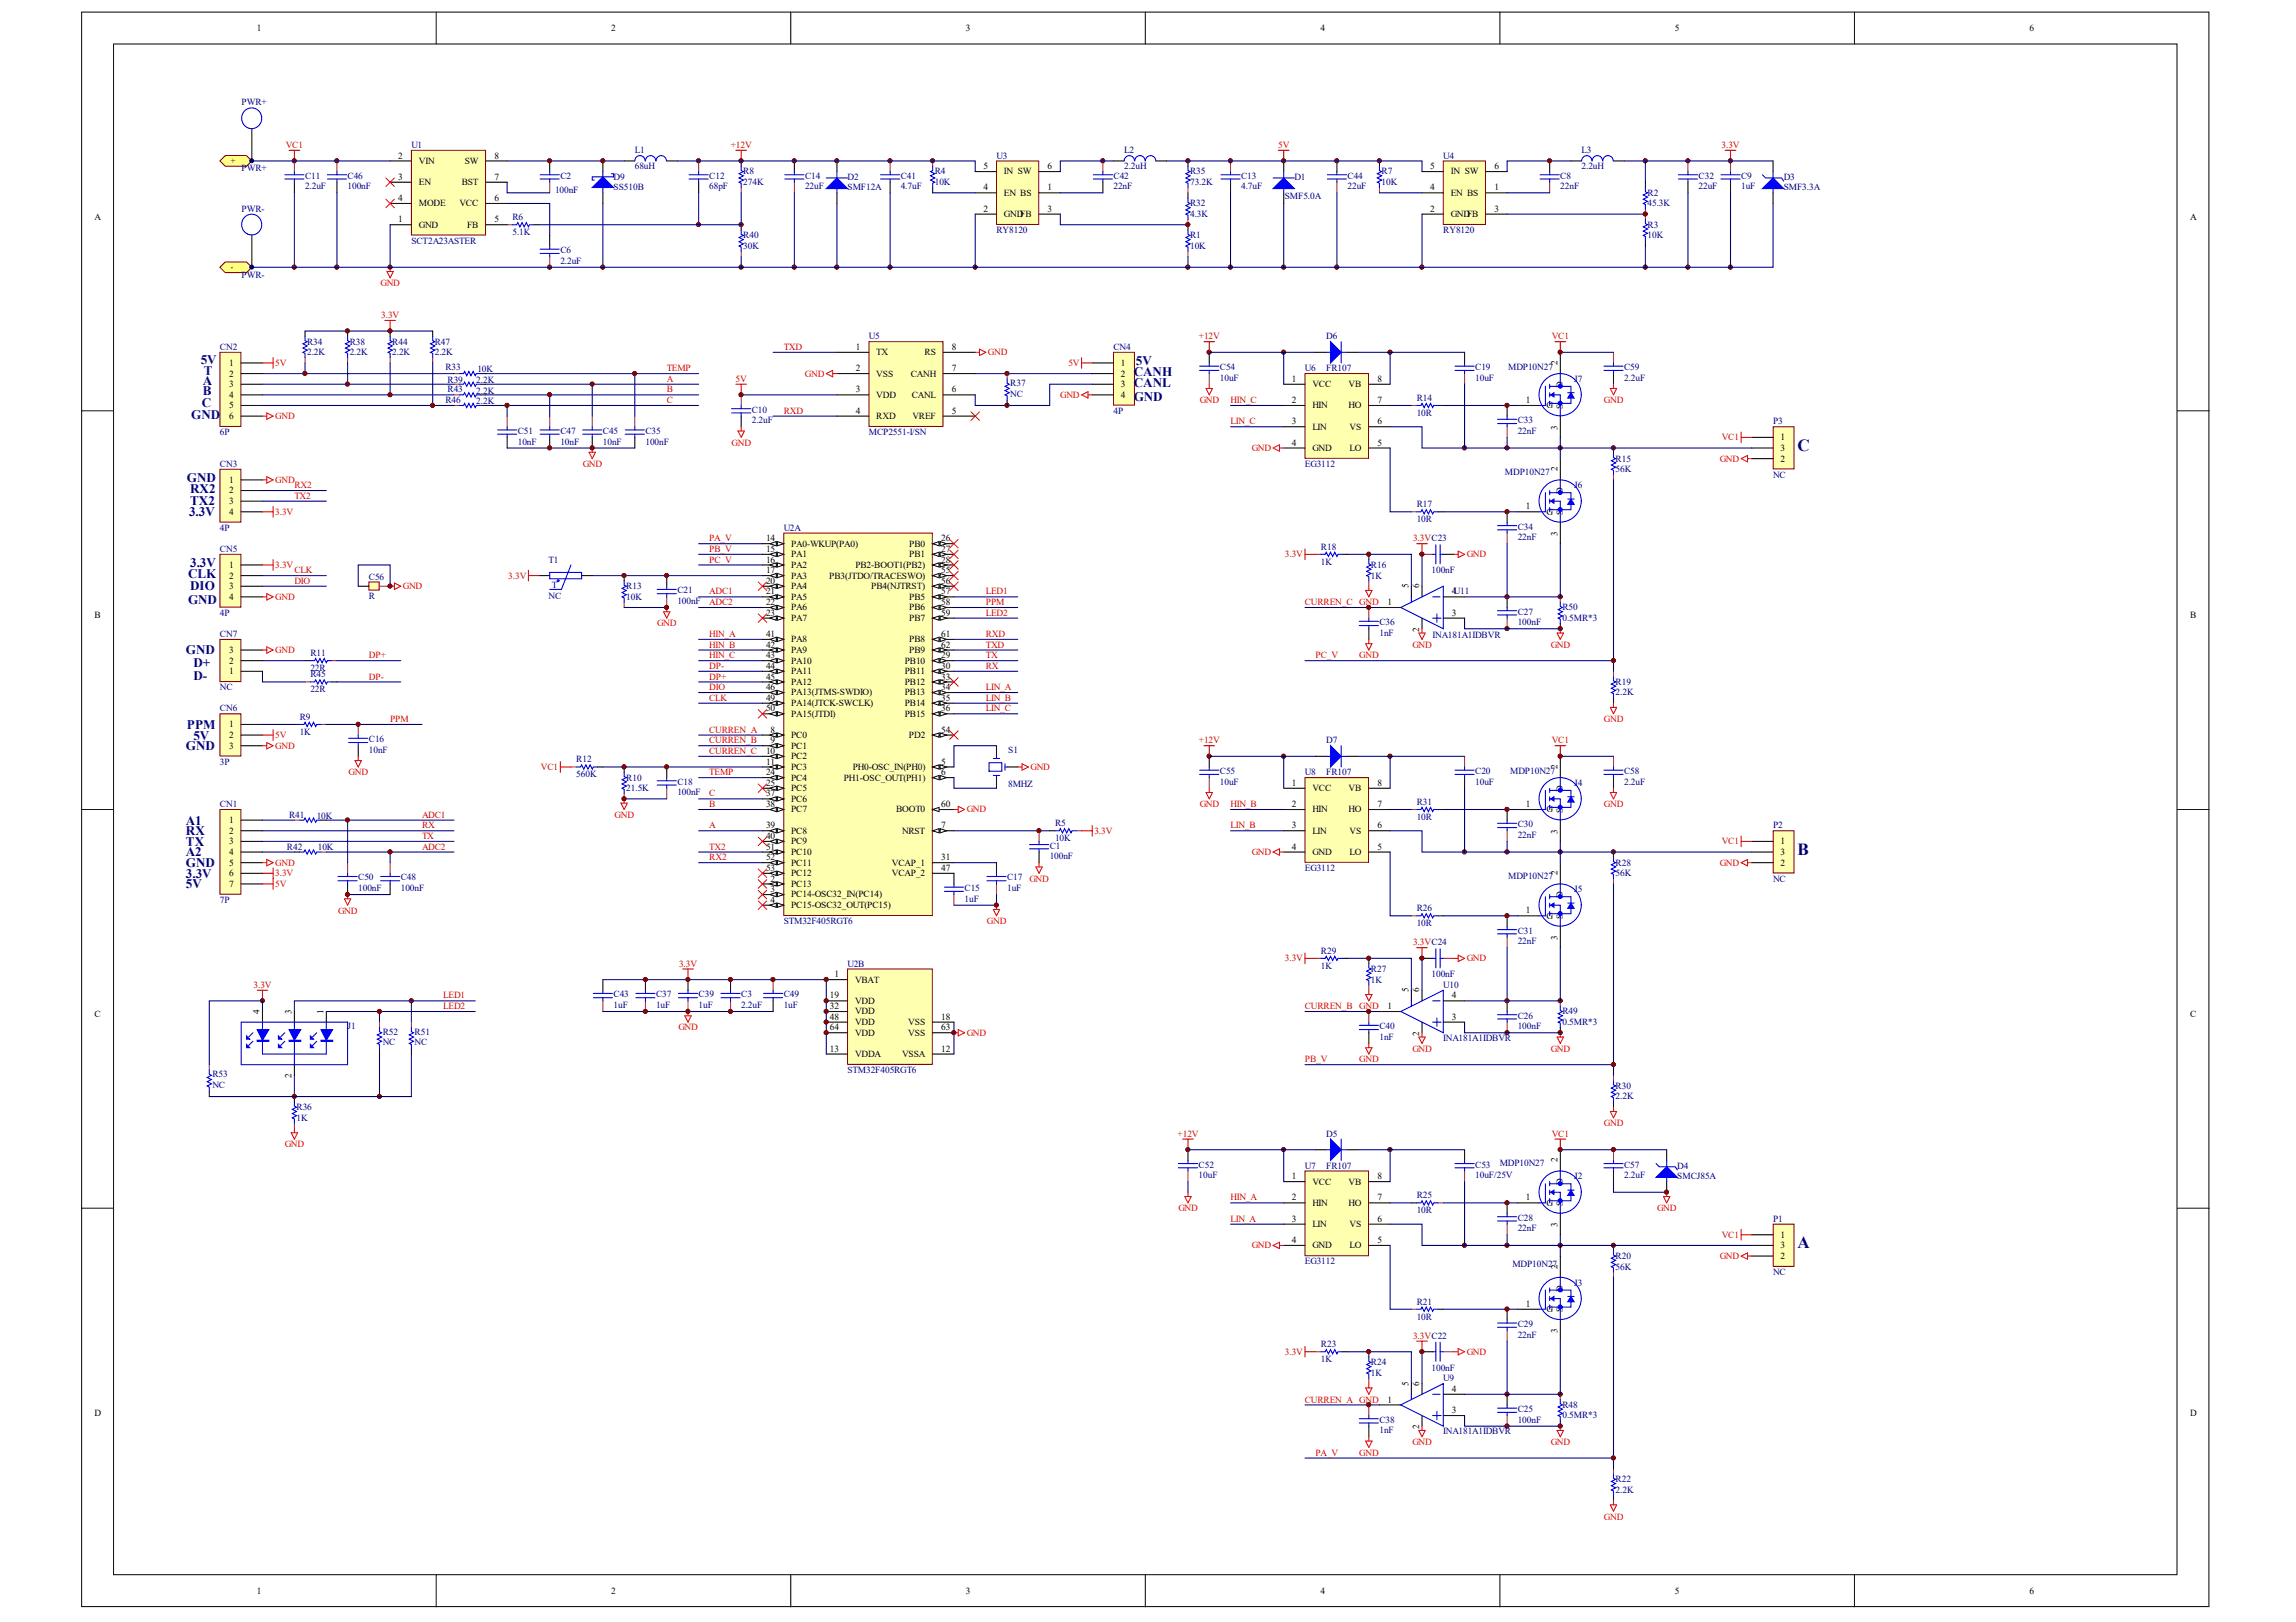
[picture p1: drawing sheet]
<svg xmlns="http://www.w3.org/2000/svg" width="297mm" height="210mm" viewBox="0 0 297 210" stroke-linecap="round" stroke-linejoin="round" font-family="sans-serif">
<defs><g id="words">
<g font-size="2.2" fill="#000080">
<text x="232.6" y="58.3">C</text>
<text x="232.6" y="110.6">B</text>
<text x="232.6" y="161.5">A</text>
</g>
<g font-size="1.7" fill="#000080">
<text x="26" y="47.1">5V</text>
<text x="146.9" y="47.3">5V</text>
<text x="26.1" y="52.6">C</text>
<text x="26.3" y="51.1">B</text>
<text x="26.3" y="49.9">A</text>
<text x="26.4" y="48.5">T</text>
<text x="146.7" y="51.9">GND</text>
<text x="146.7" y="48.6">CANH</text>
<text x="146.7" y="50">CANL</text>
<text x="24.7" y="54.3">GND</text>
<text x="24.2" y="62.4">GND</text>
<text x="24.6" y="63.8">RX2</text>
<text x="24.6" y="65.3">TX2</text>
<text x="24.5" y="66.8">3.3V</text>
<text x="24.3" y="74.8">CLK</text>
<text x="24.6" y="76.3">DIO</text>
<text x="24.6" y="73.4">3.3V</text>
<text x="24.3" y="78.2">GND</text>
<text x="24" y="84.7">GND</text>
<text x="25" y="86.3">D+</text>
<text x="25" y="88">D-</text>
<text x="24.2" y="94.3">PPM</text>
<text x="25" y="95.7">5V</text>
<text x="24" y="97.1">GND</text>
<text x="24" y="106.7">A1</text>
<text x="24" y="108.1">RX</text>
<text x="24" y="109.5">TX</text>
<text x="24" y="110.8">A2</text>
<text x="24" y="112.2">GND</text>
<text x="24" y="113.6">3.3V</text>
<text x="24" y="115">5V</text>
</g>
<g font-size="1.2">
<text x="33.2" y="4">1</text>
<text x="79.1" y="4">2</text>
<text x="125" y="4">3</text>
<text x="170.8" y="4">4</text>
<text x="216.7" y="4">5</text>
<text x="262.6" y="4">6</text>
<text x="51.5" y="20.5">2</text>
<text x="51.5" y="23.3">3</text>
<text x="54.2" y="21.2">VIN</text>
<text x="54.2" y="24">EN</text>
<text x="59.7" y="24">BST</text>
<text x="60.1" y="21.2">SW</text>
<text x="64" y="23.3">7</text>
<text x="64" y="20.5">8</text>
<text x="127.2" y="21.9">5</text>
<text x="129.9" y="22.6">IN SW</text>
<text x="135.5" y="21.9">6</text>
<text x="185" y="21.9">5</text>
<text x="187.7" y="22.6">IN SW</text>
<text x="193.3" y="21.9">6</text>
<text x="12.2" y="28.4">A</text>
<text x="51.5" y="28.8">1</text>
<text x="51.5" y="26">4</text>
<text x="54.2" y="29.5">GND</text>
<text x="54.2" y="26.7">MODE</text>
<text x="59.4" y="26.7">VCC</text>
<text x="60.4" y="29.5">FB</text>
<text x="64" y="28.8">5</text>
<text x="64" y="26">6</text>
<text x="127.2" y="27.4">2</text>
<text x="127.2" y="24.6">4</text>
<text x="129.9" y="28.1">GNDFB</text>
<text x="129.9" y="25.3">EN BS</text>
<text x="135.5" y="24.6">1</text>
<text x="135.5" y="27.4">3</text>
<text x="185" y="27.4">2</text>
<text x="185" y="24.6">4</text>
<text x="187.7" y="28.1">GNDFB</text>
<text x="187.7" y="25.3">EN BS</text>
<text x="193.3" y="24.6">1</text>
<text x="193.3" y="27.4">3</text>
<text x="283.3" y="28.4">A</text>
<text x="29.7" y="47.3">1</text>
<text x="110.7" y="45.3">1</text>
<text x="113.4" y="46">TX</text>
<text x="119.6" y="46">RS</text>
<text x="123.1" y="45.3">8</text>
<text x="145" y="47.3">1</text>
<text x="201.5" y="47.2" transform="rotate(-90 201.5 47.2)">2</text>
<text x="29.7" y="48.7">2</text>
<text x="29.7" y="50.1">3</text>
<text x="29.7" y="51.5">4</text>
<text x="29.7" y="52.9">5</text>
<text x="110.7" y="48">2</text>
<text x="110.7" y="50.8">3</text>
<text x="110.7" y="53.5">4</text>
<text x="113.4" y="48.7">VSS</text>
<text x="113.4" y="51.5">VDD</text>
<text x="117.8" y="48.7">CANH</text>
<text x="118" y="51.5">CANL</text>
<text x="123.1" y="53.5">5</text>
<text x="123.1" y="50.8">6</text>
<text x="123.1" y="48">7</text>
<text x="145" y="48.7">2</text>
<text x="145" y="50.1">3</text>
<text x="145" y="51.5">4</text>
<text x="167.1" y="49.4">1</text>
<text x="167.1" y="52.2">2</text>
<text x="169.8" y="50.1">VCC</text>
<text x="169.8" y="52.9">HIN</text>
<text x="174.5" y="52.9">HO</text>
<text x="174.5" y="50.1">VB</text>
<text x="178.2" y="52.2">7</text>
<text x="178.2" y="49.4">8</text>
<text x="197.4" y="52.2">1</text>
<text x="200.1" y="52.9">G</text>
<text x="202.2" y="52.9" transform="rotate(-90 202.2 52.9)">S</text>
<text x="202.2" y="50.2" transform="rotate(-90 202.2 50.2)">D</text>
<text x="29.7" y="54.2">6</text>
<text x="113.4" y="54.2">RXD</text>
<text x="118" y="54.2">VREF</text>
<text x="167.1" y="54.9">3</text>
<text x="167.1" y="57.7">4</text>
<text x="169.8" y="55.6">LIN</text>
<text x="169.8" y="58.4">GND</text>
<text x="174.6" y="58.4">LO</text>
<text x="174.6" y="55.6">VS</text>
<text x="178.2" y="57.7">5</text>
<text x="178.2" y="54.9">6</text>
<text x="201.5" y="55.6" transform="rotate(-90 201.5 55.6)">3</text>
<text x="230.3" y="57">1</text>
<text x="230.3" y="59.7">2</text>
<text x="230.3" y="58.4">3</text>
<text x="29.7" y="62.5">1</text>
<text x="29.7" y="63.9">2</text>
<text x="29.7" y="65.2">3</text>
<text x="197.4" y="65.9">1</text>
<text x="201.5" y="61" transform="rotate(-90 201.5 61)">2</text>
<text x="202.2" y="63.9" transform="rotate(-90 202.2 63.9)">D</text>
<text x="29.7" y="66.6">4</text>
<text x="99.1" y="70">14</text>
<text x="99.1" y="71.4">15</text>
<text x="102.4" y="70.7">PA0-WKUP(PA0)</text>
<text x="117.6" y="70.7">PB0</text>
<text x="121.8" y="70">26</text>
<text x="121.8" y="71.4">27</text>
<text x="200.1" y="66.6">G</text>
<text x="201.5" y="69.3" transform="rotate(-90 201.5 69.3)">3</text>
<text x="202.2" y="66.6" transform="rotate(-90 202.2 66.6)">S</text>
<text x="29.7" y="73.5">1</text>
<text x="29.7" y="74.9">2</text>
<text x="29.7" y="76.2">3</text>
<text x="29.7" y="77.6">4</text>
<text x="99.1" y="72.8">16</text>
<text x="99.1" y="74.2">17</text>
<text x="99.1" y="75.6">20</text>
<text x="99.1" y="76.9">21</text>
<text x="102.4" y="72.1">PA1</text>
<text x="102.4" y="73.5">PA2</text>
<text x="102.4" y="74.9">PA3</text>
<text x="102.4" y="76.2">PA4</text>
<text x="102.4" y="77.6">PA5</text>
<text x="107.3" y="74.9">PB3(JTDO/TRACESWO)</text>
<text x="110.7" y="73.5">PB2-BOOT1(PB2)</text>
<text x="112.7" y="76.2">PB4(NJTRST)</text>
<text x="117.6" y="72.1">PB1</text>
<text x="117.6" y="77.6">PB5</text>
<text x="121.8" y="72.8">28</text>
<text x="121.8" y="74.2">55</text>
<text x="121.8" y="75.6">56</text>
<text x="121.8" y="76.9">57</text>
<text x="182.2" y="76.1" transform="rotate(-90 182.2 76.1)">5</text>
<text x="183.6" y="76.1" transform="rotate(-90 183.6 76.1)">6</text>
<text x="187.8" y="76.9">4U11</text>
<text x="12.2" y="80">B</text>
<text x="99.1" y="78.3">22</text>
<text x="99.1" y="79.7">23</text>
<text x="99.1" y="82.4">41</text>
<text x="99.1" y="83.8">42</text>
<text x="102.4" y="79">PA6</text>
<text x="102.4" y="80.4">PA7</text>
<text x="102.4" y="83.1">PA8</text>
<text x="117.6" y="79">PB6</text>
<text x="117.6" y="80.4">PB7</text>
<text x="117.6" y="83.1">PB8</text>
<text x="121.8" y="78.3">58</text>
<text x="121.8" y="79.7">59</text>
<text x="121.8" y="82.4">61</text>
<text x="121.8" y="83.8">62</text>
<text x="179.5" y="78.3">1</text>
<text x="183.6" y="81.7" transform="rotate(-90 183.6 81.7)">2</text>
<text x="187.8" y="79.7">3</text>
<text x="283.3" y="80">B</text>
<text x="29.7" y="87.2">1</text>
<text x="29.7" y="85.9">2</text>
<text x="29.7" y="84.5">3</text>
<text x="99.1" y="85.2">43</text>
<text x="99.1" y="86.6">44</text>
<text x="99.1" y="87.9">45</text>
<text x="99.1" y="89.3">46</text>
<text x="102.4" y="84.5">PA9</text>
<text x="102.4" y="85.9">PA10</text>
<text x="102.4" y="87.2">PA11</text>
<text x="102.4" y="88.6">PA12</text>
<text x="117" y="85.9">PB10</text>
<text x="117" y="87.2">PB11</text>
<text x="117" y="88.6">PB12</text>
<text x="117.6" y="84.5">PB9</text>
<text x="121.8" y="85.2">29</text>
<text x="121.8" y="86.6">30</text>
<text x="121.8" y="87.9">33</text>
<text x="121.8" y="89.3">34</text>
<text x="29.7" y="94.1">1</text>
<text x="29.7" y="95.5">2</text>
<text x="99.1" y="90.7">49</text>
<text x="99.1" y="92.1">50</text>
<text x="99.7" y="94.8">8</text>
<text x="102.4" y="90">PA13(JTMS-SWDIO)</text>
<text x="102.4" y="91.4">PA14(JTCK-SWCLK)</text>
<text x="102.4" y="92.8">PA15(JTDI)</text>
<text x="102.4" y="95.5">PC0</text>
<text x="117" y="90">PB13</text>
<text x="117" y="91.4">PB14</text>
<text x="117" y="92.8">PB15</text>
<text x="117.6" y="95.5">PD2</text>
<text x="121.8" y="90.7">35</text>
<text x="121.8" y="92.1">36</text>
<text x="121.8" y="94.8">54</text>
<text x="29.7" y="96.9">3</text>
<text x="99.1" y="97.6">10</text>
<text x="99.1" y="98.9">11</text>
<text x="99.1" y="100.3">24</text>
<text x="99.1" y="101.7">25</text>
<text x="99.7" y="96.2">9</text>
<text x="102.4" y="96.9">PC1</text>
<text x="102.4" y="98.3">PC2</text>
<text x="102.4" y="99.6">PC3</text>
<text x="102.4" y="101">PC4</text>
<text x="109.2" y="101">PH1-OSC_OUT(PH1)</text>
<text x="110.3" y="99.6">PH0-OSC_IN(PH0)</text>
<text x="121.8" y="98.9">5</text>
<text x="121.8" y="100.3">6</text>
<text x="167.1" y="101.7">1</text>
<text x="178.2" y="101.7">8</text>
<text x="201.5" y="99.5" transform="rotate(-90 201.5 99.5)">2</text>
<text x="29.7" y="106.5">1</text>
<text x="29.7" y="107.9">2</text>
<text x="99.1" y="103.1">37</text>
<text x="99.1" y="104.4">38</text>
<text x="99.1" y="107.2">39</text>
<text x="102.4" y="102.4">PC5</text>
<text x="102.4" y="103.8">PC6</text>
<text x="102.4" y="105.1">PC7</text>
<text x="102.4" y="107.9">PC8</text>
<text x="115.9" y="105.1">BOOT0</text>
<text x="116.7" y="107.9">NRST</text>
<text x="121.8" y="107.2">7</text>
<text x="121.8" y="104.4">60</text>
<text x="167.1" y="104.4">2</text>
<text x="167.1" y="107.2">3</text>
<text x="169.8" y="102.4">VCC</text>
<text x="169.8" y="105.1">HIN</text>
<text x="169.8" y="107.9">LIN</text>
<text x="174.5" y="105.1">HO</text>
<text x="174.5" y="102.4">VB</text>
<text x="174.6" y="107.9">VS</text>
<text x="178.2" y="107.2">6</text>
<text x="178.2" y="104.4">7</text>
<text x="197.4" y="104.4">1</text>
<text x="200.1" y="105.1">G</text>
<text x="201.5" y="107.9" transform="rotate(-90 201.5 107.9)">3</text>
<text x="202.2" y="105.2" transform="rotate(-90 202.2 105.2)">S</text>
<text x="202.2" y="102.5" transform="rotate(-90 202.2 102.5)">D</text>
<text x="29.7" y="109.3">3</text>
<text x="29.7" y="110.6">4</text>
<text x="29.7" y="112">5</text>
<text x="29.7" y="113.4">6</text>
<text x="99.1" y="108.6">40</text>
<text x="99.1" y="110">51</text>
<text x="99.1" y="111.3">52</text>
<text x="99.1" y="112.7">53</text>
<text x="102.4" y="109.3">PC9</text>
<text x="102.4" y="110.6">PC10</text>
<text x="102.4" y="112">PC11</text>
<text x="102.4" y="113.4">PC12</text>
<text x="115.4" y="112">VCAP_1</text>
<text x="115.4" y="113.4">VCAP_2</text>
<text x="121.8" y="111.3">31</text>
<text x="121.8" y="112.7">47</text>
<text x="167.1" y="110">4</text>
<text x="169.8" y="110.6">GND</text>
<text x="174.6" y="110.6">LO</text>
<text x="178.2" y="110">5</text>
<text x="201.5" y="113.3" transform="rotate(-90 201.5 113.3)">2</text>
<text x="230.3" y="109.3">1</text>
<text x="230.3" y="112">2</text>
<text x="230.3" y="110.6">3</text>
<text x="29.7" y="114.8">7</text>
<text x="99.7" y="114.1">2</text>
<text x="99.7" y="115.5">3</text>
<text x="99.7" y="116.8">4</text>
<text x="102.4" y="114.8">PC13</text>
<text x="102.4" y="116.1">PC14-OSC32_IN(PC14)</text>
<text x="102.4" y="117.5">PC15-OSC32_OUT(PC15)</text>
<text x="197.4" y="118.2">1</text>
<text x="200.1" y="118.9">G</text>
<text x="202.2" y="118.9" transform="rotate(-90 202.2 118.9)">S</text>
<text x="202.2" y="116.2" transform="rotate(-90 202.2 116.2)">D</text>
<text x="201.5" y="121.6" transform="rotate(-90 201.5 121.6)">3</text>
<text x="12.2" y="131.6">C</text>
<text x="33.6" y="131.2" transform="rotate(-90 33.6 131.2)">4</text>
<text x="37.7" y="131.2" transform="rotate(-90 37.7 131.2)">3</text>
<text x="41.9" y="131.2" transform="rotate(-90 41.9 131.2)">1</text>
<text x="107.4" y="129.2">19</text>
<text x="107.4" y="130.6">32</text>
<text x="107.4" y="132">48</text>
<text x="108" y="126.5">1</text>
<text x="110.6" y="127.2">VBAT</text>
<text x="110.6" y="129.9">VDD</text>
<text x="110.6" y="131.3">VDD</text>
<text x="121.8" y="132">18</text>
<text x="179.5" y="130.6">1</text>
<text x="182.2" y="128.4" transform="rotate(-90 182.2 128.4)">5</text>
<text x="183.6" y="128.4" transform="rotate(-90 183.6 128.4)">6</text>
<text x="187.8" y="129.2">4</text>
<text x="187.8" y="132">3</text>
<text x="283.3" y="131.6">C</text>
<text x="107.4" y="136.1">13</text>
<text x="107.4" y="133.3">64</text>
<text x="110.6" y="136.8">VDDA</text>
<text x="110.6" y="132.7">VDD</text>
<text x="110.6" y="134">VDD</text>
<text x="116.7" y="136.8">VSSA</text>
<text x="117.5" y="132.7">VSS</text>
<text x="117.5" y="134">VSS</text>
<text x="121.8" y="136.1">12</text>
<text x="121.8" y="133.3">63</text>
<text x="183.6" y="134" transform="rotate(-90 183.6 134)">2</text>
<text x="37.7" y="139.5" transform="rotate(-90 37.7 139.5)">2</text>
<text x="167.1" y="152.6">1</text>
<text x="167.1" y="155.4">2</text>
<text x="169.8" y="153.3">VCC</text>
<text x="174.5" y="153.3">VB</text>
<text x="178.2" y="155.4">7</text>
<text x="178.2" y="152.6">8</text>
<text x="197.4" y="155.4">1</text>
<text x="201.5" y="150.4" transform="rotate(-90 201.5 150.4)">2</text>
<text x="202.2" y="153.4" transform="rotate(-90 202.2 153.4)">D</text>
<text x="167.1" y="158.1">3</text>
<text x="167.1" y="160.9">4</text>
<text x="169.8" y="156">HIN</text>
<text x="169.8" y="158.8">LIN</text>
<text x="169.8" y="161.5">GND</text>
<text x="174.5" y="156">HO</text>
<text x="174.6" y="161.5">LO</text>
<text x="174.6" y="158.8">VS</text>
<text x="178.2" y="160.9">5</text>
<text x="178.2" y="158.1">6</text>
<text x="200.1" y="156">G</text>
<text x="201.5" y="158.8" transform="rotate(-90 201.5 158.8)">3</text>
<text x="202.2" y="156.1" transform="rotate(-90 202.2 156.1)">S</text>
<text x="230.3" y="160.2">1</text>
<text x="230.3" y="161.5">3</text>
<text x="201.5" y="164.2" transform="rotate(-90 201.5 164.2)">2</text>
<text x="202.2" y="167.1" transform="rotate(-90 202.2 167.1)">D</text>
<text x="230.3" y="162.9">2</text>
<text x="197.4" y="169.1">1</text>
<text x="200.1" y="169.8">G</text>
<text x="201.5" y="172.5" transform="rotate(-90 201.5 172.5)">3</text>
<text x="202.2" y="169.8" transform="rotate(-90 202.2 169.8)">S</text>
<text x="182.2" y="179.3" transform="rotate(-90 182.2 179.3)">5</text>
<text x="183.6" y="179.3" transform="rotate(-90 183.6 179.3)">6</text>
<text x="12.2" y="183.2">D</text>
<text x="179.5" y="181.5">1</text>
<text x="183.6" y="184.9" transform="rotate(-90 183.6 184.9)">2</text>
<text x="187.8" y="180.1">4</text>
<text x="187.8" y="182.9">3</text>
<text x="283.3" y="183.2">D</text>
<text x="33.2" y="206.3">1</text>
<text x="79.1" y="206.3">2</text>
<text x="125" y="206.3">3</text>
<text x="170.8" y="206.3">4</text>
<text x="216.7" y="206.3">5</text>
<text x="262.6" y="206.3">6</text>
</g>
<g font-size="1.2" fill="#000080">
<text x="31.3" y="13.7">PWR+</text>
<text x="31.3" y="22.2">PWR+</text>
<text x="39.5" y="23.1">C11</text>
<text x="45" y="23.1">C46</text>
<text x="53.2" y="19.1">U1</text>
<text x="72.5" y="23.1">C2</text>
<text x="79.4" y="23.3">D9</text>
<text x="82.1" y="19.8">L1</text>
<text x="82.1" y="21.9">68uH</text>
<text x="91.8" y="23.1">C12</text>
<text x="96.2" y="22.6">R8</text>
<text x="96.2" y="24">274K</text>
<text x="104.1" y="23.1">C14</text>
<text x="109.7" y="23.3">D2</text>
<text x="116.5" y="23.1">C41</text>
<text x="120.9" y="22.6">R4</text>
<text x="120.9" y="24">10K</text>
<text x="128.9" y="20.5">U3</text>
<text x="144.1" y="23.1">C42</text>
<text x="145.4" y="19.8">L2</text>
<text x="145.4" y="21.9">2.2uH</text>
<text x="154" y="22.6">R35</text>
<text x="154" y="24">73.2K</text>
<text x="160.6" y="23.1">C13</text>
<text x="167.5" y="23.3">D1</text>
<text x="174.3" y="23.1">C44</text>
<text x="178.7" y="22.6">R7</text>
<text x="178.7" y="24">10K</text>
<text x="186.7" y="20.5">U4</text>
<text x="201.9" y="23.1">C8</text>
<text x="204.6" y="19.8">L3</text>
<text x="204.6" y="21.9">2.2uH</text>
<text x="219.8" y="23.1">C32</text>
<text x="225.3" y="23.1">C9</text>
<text x="230.8" y="23.3">D3</text>
<text x="31.3" y="27.4">PWR-</text>
<text x="39.5" y="24.5">2.2uF</text>
<text x="45" y="24.5">100nF</text>
<text x="66.3" y="28.5">R6</text>
<text x="71.8" y="24.9">100nF</text>
<text x="79.4" y="24.6">SS510B</text>
<text x="91.8" y="24.5">68pF</text>
<text x="104.1" y="24.5">22uF</text>
<text x="109.7" y="24.6">SMF12A</text>
<text x="116.5" y="24.5">4.7uF</text>
<text x="144.1" y="24.5">22nF</text>
<text x="154" y="26.7">R32</text>
<text x="154" y="28.1">4.3K</text>
<text x="160.6" y="24.5">4.7uF</text>
<text x="166.2" y="25.7">SMF5.0A</text>
<text x="174.3" y="24.5">22uF</text>
<text x="201.9" y="24.5">22nF</text>
<text x="213.1" y="29.5">R3</text>
<text x="213.1" y="25.3">R2</text>
<text x="213.1" y="26.7">45.3K</text>
<text x="219.8" y="24.5">22uF</text>
<text x="225.3" y="24.5">1uF</text>
<text x="230.8" y="24.6">SMF3.3A</text>
<text x="31.3" y="35.9">PWR-</text>
<text x="53.2" y="31.5">SCT2A23ASTER</text>
<text x="66.3" y="30.4">5.1K</text>
<text x="72.5" y="32.8">C6</text>
<text x="72.5" y="34.1">2.2uF</text>
<text x="96.2" y="30.8">R40</text>
<text x="96.2" y="32.2">30K</text>
<text x="128.9" y="30.1">RY8120</text>
<text x="154" y="30.8">R1</text>
<text x="154" y="32.2">10K</text>
<text x="186.7" y="30.1">RY8120</text>
<text x="213.1" y="30.8">10K</text>
<text x="28.5" y="45.3">CN2</text>
<text x="39.7" y="44.6">R34</text>
<text x="39.7" y="46">2.2K</text>
<text x="45.2" y="44.6">R38</text>
<text x="45.2" y="46">2.2K</text>
<text x="50.7" y="44.6">R44</text>
<text x="50.7" y="46">2.2K</text>
<text x="56.3" y="44.6">R47</text>
<text x="56.3" y="46">2.2K</text>
<text x="57.6" y="47.9">R33</text>
<text x="112.4" y="43.9">U5</text>
<text x="144.1" y="45.3">CN4</text>
<text x="157.8" y="47.9">C54</text>
<text x="171.6" y="43.9">D6</text>
<text x="190.9" y="47.9">C19</text>
<text x="195.1" y="47.9">MDP10N27</text>
<text x="210.1" y="47.9">C59</text>
<text x="57.6" y="52.2">R46</text>
<text x="57.9" y="49.5">R39</text>
<text x="57.9" y="50.8">R43</text>
<text x="61.6" y="49.5">2.2K</text>
<text x="61.6" y="50.9">2.2K</text>
<text x="61.6" y="52.3">2.2K</text>
<text x="61.8" y="48.2">10K</text>
<text x="97.3" y="53.4">C10</text>
<text x="130.7" y="50">R37</text>
<text x="130.7" y="51.3">NC</text>
<text x="144.1" y="53.5">4P</text>
<text x="157.8" y="49.3">10uF</text>
<text x="168.8" y="48">U6</text>
<text x="171.6" y="48">FR107</text>
<text x="183.3" y="51.9">R14</text>
<text x="183.3" y="53.8">10R</text>
<text x="190.9" y="49.3">10uF</text>
<text x="203.6" y="49.4">J7</text>
<text x="210.1" y="49.3">2.2uF</text>
<text x="28.5" y="56.3">6P</text>
<text x="67" y="56.2">C51</text>
<text x="67" y="57.5">10nF</text>
<text x="72.5" y="56.2">C47</text>
<text x="72.5" y="57.5">10nF</text>
<text x="78" y="56.2">C45</text>
<text x="78" y="57.5">10nF</text>
<text x="83.5" y="56.2">C35</text>
<text x="83.5" y="57.5">100nF</text>
<text x="97.3" y="54.8">2.2uF</text>
<text x="112.4" y="56.3">MCP2551-I/SN</text>
<text x="196.4" y="54.8">C33</text>
<text x="196.4" y="56.2">22nF</text>
<text x="209" y="59.7">R15</text>
<text x="229.4" y="54.9">P3</text>
<text x="28.5" y="60.4">CN3</text>
<text x="168.8" y="60.4">EG3112</text>
<text x="183.3" y="65.6">R17</text>
<text x="194.7" y="61.5">MDP10N27</text>
<text x="203.6" y="63.2">J6</text>
<text x="209" y="61.1">56K</text>
<text x="229.4" y="61.8">NC</text>
<text x="28.5" y="68.7">4P</text>
<text x="28.5" y="71.4">CN5</text>
<text x="101.4" y="68.7">U2A</text>
<text x="170.9" y="71.2">R18</text>
<text x="183.3" y="67.6">10R</text>
<text x="196.4" y="68.5">C34</text>
<text x="196.4" y="69.9">22nF</text>
<text x="47.7" y="75">C56</text>
<text x="47.7" y="77.5">R</text>
<text x="71" y="72.8">T1</text>
<text x="71" y="77.5">NC</text>
<text x="81" y="76.2">R13</text>
<text x="81" y="77.6">10K</text>
<text x="87.6" y="76.8">C21</text>
<text x="170.9" y="73.1">1K</text>
<text x="177.4" y="73.5">R16</text>
<text x="177.4" y="74.9">1K</text>
<text x="185.2" y="74.2">100nF</text>
<text x="28.5" y="79.7">4P</text>
<text x="28.5" y="82.4">CN7</text>
<text x="87.6" y="78.2">100nF</text>
<text x="178.5" y="80.9">C36</text>
<text x="178.5" y="82.3">1nF</text>
<text x="185.3" y="82.6">INA181A1IDBVR</text>
<text x="196.4" y="79.5">C27</text>
<text x="196.4" y="80.9">100nF</text>
<text x="202.1" y="79">R50</text>
<text x="202.1" y="80.4">0.5MR*3</text>
<text x="28.5" y="89.3">NC</text>
<text x="40.2" y="84.9">R11</text>
<text x="40.2" y="86.8">22R</text>
<text x="40.2" y="87.7">R45</text>
<text x="40.2" y="89.6">22R</text>
<text x="209" y="88.6">R19</text>
<text x="28.5" y="92.1">CN6</text>
<text x="38.8" y="93.2">R9</text>
<text x="38.8" y="95.1">1K</text>
<text x="209" y="90">2.2K</text>
<text x="28.5" y="98.9">3P</text>
<text x="47.7" y="96.1">C16</text>
<text x="47.7" y="97.4">10nF</text>
<text x="74.6" y="98.7">R12</text>
<text x="74.6" y="100.6">560K</text>
<text x="81" y="101">R10</text>
<text x="87.6" y="101.6">C18</text>
<text x="130.4" y="97.4">S1</text>
<text x="130.4" y="101.8">8MHZ</text>
<text x="157.8" y="100.2">C55</text>
<text x="157.8" y="101.6">10uF</text>
<text x="168.8" y="100.3">U8</text>
<text x="171.6" y="96.2">D7</text>
<text x="171.6" y="100.3">FR107</text>
<text x="190.9" y="100.2">C20</text>
<text x="190.9" y="101.6">10uF</text>
<text x="195.4" y="100.2">MDP10N27</text>
<text x="203.6" y="101.7">J4</text>
<text x="210.1" y="100.2">C58</text>
<text x="210.1" y="101.6">2.2uF</text>
<text x="28.5" y="104.4">CN1</text>
<text x="37.4" y="105.8">R41</text>
<text x="41" y="106">10K</text>
<text x="81" y="102.4">21.5K</text>
<text x="87.6" y="102.9">100nF</text>
<text x="136.5" y="106.9">R5</text>
<text x="183.3" y="104.2">R31</text>
<text x="183.3" y="106.1">10R</text>
<text x="196.4" y="107.1">C30</text>
<text x="229.4" y="107.2">P2</text>
<text x="37.1" y="110">R42</text>
<text x="41.1" y="110">10K</text>
<text x="46.3" y="113.9">C50</text>
<text x="51.8" y="113.9">C48</text>
<text x="130.3" y="113.9">C17</text>
<text x="135.8" y="109.8">C1</text>
<text x="135.8" y="111.2">100nF</text>
<text x="136.5" y="108.9">10K</text>
<text x="168.8" y="112.7">EG3112</text>
<text x="195.1" y="113.8">MDP10N27</text>
<text x="196.4" y="108.4">22nF</text>
<text x="209" y="112">R28</text>
<text x="209" y="113.4">56K</text>
<text x="28.5" y="116.8">7P</text>
<text x="46.3" y="115.3">100nF</text>
<text x="51.8" y="115.3">100nF</text>
<text x="101.4" y="119.6">STM32F405RGT6</text>
<text x="124.8" y="115.3">C15</text>
<text x="124.8" y="116.7">1uF</text>
<text x="130.3" y="115.3">1uF</text>
<text x="183.3" y="117.9">R26</text>
<text x="183.3" y="119.9">10R</text>
<text x="203.6" y="115.5">J5</text>
<text x="229.4" y="114.1">NC</text>
<text x="109.7" y="125.1">U2B</text>
<text x="170.9" y="123.4">R29</text>
<text x="170.9" y="125.4">1K</text>
<text x="177.4" y="125.8">R27</text>
<text x="196.4" y="120.8">C31</text>
<text x="196.4" y="122.2">22nF</text>
<text x="79.4" y="129.1">C43</text>
<text x="79.4" y="130.5">1uF</text>
<text x="84.9" y="129.1">C37</text>
<text x="84.9" y="130.5">1uF</text>
<text x="90.4" y="129.1">C39</text>
<text x="90.4" y="130.5">1uF</text>
<text x="95.9" y="129.1">C3</text>
<text x="95.9" y="130.5">2.2uF</text>
<text x="101.4" y="129.1">C49</text>
<text x="101.4" y="130.5">1uF</text>
<text x="177.4" y="127.2">1K</text>
<text x="185.2" y="126.5">100nF</text>
<text x="186.7" y="127.8">U10</text>
<text x="196.4" y="131.8">C26</text>
<text x="202.1" y="131.3">R49</text>
<text x="45" y="133.2">J1</text>
<text x="49.5" y="133.9">R52</text>
<text x="49.5" y="135.3">NC</text>
<text x="53.6" y="133.9">R51</text>
<text x="53.6" y="135.3">NC</text>
<text x="178.5" y="133.2">C40</text>
<text x="178.5" y="134.6">1nF</text>
<text x="186.7" y="134.7">INA181A1IDBVR</text>
<text x="196.4" y="133.2">100nF</text>
<text x="202.1" y="132.7">0.5MR*3</text>
<text x="27.5" y="139.4">R53</text>
<text x="27.5" y="140.8">NC</text>
<text x="38.4" y="143.7">R36</text>
<text x="109.7" y="138.8">STM32F405RGT6</text>
<text x="209" y="140.9">R30</text>
<text x="209" y="142.3">2.2K</text>
<text x="38.4" y="145">1K</text>
<text x="171.6" y="147.1">D5</text>
<text x="155.1" y="151.1">C52</text>
<text x="155.1" y="152.5">10uF</text>
<text x="168.8" y="151.2">U7</text>
<text x="171.6" y="151.2">FR107</text>
<text x="183.3" y="155.1">R25</text>
<text x="190.9" y="151.1">C53</text>
<text x="190.9" y="152.5">10uF/25V</text>
<text x="194" y="151">MDP10N27</text>
<text x="203.6" y="152.6">J2</text>
<text x="210.1" y="151.1">C57</text>
<text x="210.1" y="152.5">2.2uF</text>
<text x="217" y="151.2">D4</text>
<text x="217" y="152.6">SMCJ85A</text>
<text x="183.3" y="157">10R</text>
<text x="196.4" y="158">C28</text>
<text x="196.4" y="159.3">22nF</text>
<text x="229.4" y="158.1">P1</text>
<text x="168.8" y="163.6">EG3112</text>
<text x="195.7" y="164">MDP10N27</text>
<text x="203.6" y="166.4">J3</text>
<text x="209" y="162.9">R20</text>
<text x="209" y="164.3">56K</text>
<text x="229.4" y="165">NC</text>
<text x="183.3" y="168.8">R21</text>
<text x="183.3" y="170.8">10R</text>
<text x="196.4" y="171.7">C29</text>
<text x="196.4" y="173.1">22nF</text>
<text x="170.9" y="174.3">R23</text>
<text x="170.9" y="176.3">1K</text>
<text x="177.4" y="176.7">R24</text>
<text x="177.4" y="178.1">1K</text>
<text x="185.2" y="177.4">100nF</text>
<text x="186.7" y="178.7">U9</text>
<text x="178.5" y="184.1">C38</text>
<text x="178.5" y="185.5">1nF</text>
<text x="186.7" y="185.6">INA181A1IDBVR</text>
<text x="196.4" y="182.7">C25</text>
<text x="196.4" y="184.1">100nF</text>
<text x="202.1" y="182.2">R48</text>
<text x="202.1" y="183.6">0.5MR*3</text>
<text x="209" y="191.8">R22</text>
<text x="209" y="193.2">2.2K</text>
</g>
<g font-size="1.2" fill="#800000">
<text x="29.8" y="21.2">+</text>
<text x="29.8" y="35">-</text>
</g>
<g font-size="1.2" fill="#bf0000">
<text x="37" y="19.1">VC1</text>
<text x="94.5" y="19.1">+12V</text>
<text x="165.4" y="19.1">5V</text>
<text x="222.7" y="19.1">3.3V</text>
<text x="49.3" y="41.2">3.3V</text>
<text x="35.6" y="47.3">5V</text>
<text x="101.4" y="45.3">TXD</text>
<text x="138.2" y="47.3">5V</text>
<text x="155.1" y="43.9">+12V</text>
<text x="200.7" y="43.9">VC1</text>
<text x="86.3" y="50.8">B</text>
<text x="86.3" y="49.4">A</text>
<text x="86.3" y="48">TEMP</text>
<text x="86.3" y="52.2">C</text>
<text x="95.2" y="49.4">5V</text>
<text x="101.4" y="53.5">RXD</text>
<text x="159.2" y="52.2">HIN_C</text>
<text x="159.2" y="54.9">LIN_C</text>
<text x="222.7" y="57">VC1</text>
<text x="38.1" y="63.2">RX2</text>
<text x="38.1" y="64.5">TX2</text>
<text x="35.6" y="66.6">3.3V</text>
<text x="91.8" y="71.4">PB_V</text>
<text x="91.8" y="70">PA_V</text>
<text x="182.8" y="70">3.3VC23</text>
<text x="35.6" y="73.5">3.3V</text>
<text x="38.1" y="74.2">CLK</text>
<text x="38.1" y="75.6">DIO</text>
<text x="65.8" y="74.9">3.3V</text>
<text x="91.8" y="76.9">ADC1</text>
<text x="91.8" y="72.8">PC_V</text>
<text x="127.5" y="76.9">LED1</text>
<text x="166.2" y="72.1">3.3V</text>
<text x="91.8" y="78.3">ADC2</text>
<text x="91.8" y="83.8">HIN_B</text>
<text x="91.8" y="82.4">HIN_A</text>
<text x="127.5" y="82.4">RXD</text>
<text x="127.5" y="83.8">TXD</text>
<text x="127.5" y="78.3">PPM</text>
<text x="127.5" y="79.7">LED2</text>
<text x="168.8" y="78.3">CURREN_C GND</text>
<text x="47.7" y="85.2">DP+</text>
<text x="47.7" y="87.9">DP-</text>
<text x="91.8" y="89.3">DIO</text>
<text x="91.8" y="87.9">DP+</text>
<text x="91.8" y="86.6">DP-</text>
<text x="91.8" y="85.2">HIN_C</text>
<text x="127.5" y="86.6">RX</text>
<text x="127.5" y="85.2">TX</text>
<text x="127.5" y="89.3">LIN_A</text>
<text x="170.2" y="85.2">PC_V</text>
<text x="35.6" y="95.5">5V</text>
<text x="50.5" y="93.4">PPM</text>
<text x="91.8" y="90.7">CLK</text>
<text x="91.8" y="94.8">CURREN_A</text>
<text x="127.5" y="92.1">LIN_C</text>
<text x="127.5" y="90.7">LIN_B</text>
<text x="70" y="99.6">VC1</text>
<text x="91.8" y="100.3">TEMP</text>
<text x="91.8" y="97.6">CURREN_C</text>
<text x="91.8" y="96.2">CURREN_B</text>
<text x="155.1" y="96.2">+12V</text>
<text x="200.7" y="96.2">VC1</text>
<text x="54.6" y="105.8">ADC1</text>
<text x="54.6" y="107.2">RX</text>
<text x="91.8" y="103.1">C</text>
<text x="91.8" y="107.2">A</text>
<text x="91.8" y="104.4">B</text>
<text x="141.6" y="107.9">3.3V</text>
<text x="159.2" y="107.2">LIN_B</text>
<text x="159.2" y="104.4">HIN_B</text>
<text x="35.6" y="113.4">3.3V</text>
<text x="54.6" y="108.6">TX</text>
<text x="54.6" y="110">ADC2</text>
<text x="91.8" y="110">TX2</text>
<text x="91.8" y="111.3">RX2</text>
<text x="222.7" y="109.3">VC1</text>
<text x="35.6" y="114.8">5V</text>
<text x="87.9" y="125.1">3.3V</text>
<text x="166.2" y="124.4">3.3V</text>
<text x="182.8" y="122.3">3.3VC24</text>
<text x="32.8" y="127.8">3.3V</text>
<text x="57.4" y="130.6">LED2</text>
<text x="57.4" y="129.2">LED1</text>
<text x="168.8" y="130.6">CURREN_B GND</text>
<text x="168.8" y="137.5">PB_V</text>
<text x="152.3" y="147.1">+12V</text>
<text x="200.7" y="147.1">VC1</text>
<text x="159.2" y="155.4">HIN_A</text>
<text x="159.2" y="158.1">LIN_A</text>
<text x="222.7" y="160.2">VC1</text>
<text x="182.8" y="173.2">3.3VC22</text>
<text x="166.2" y="175.3">3.3V</text>
<text x="168.8" y="181.5">CURREN_A GND</text>
<text x="170.2" y="188.4">PA_V</text>
</g>
<g font-size="1.2" fill="#f00">
<text x="49.2" y="37">GND</text>
<text x="127.8" y="46">GND</text>
<text x="104.1" y="48.7">GND</text>
<text x="137.2" y="51.5">GND</text>
<text x="155.2" y="52.2">GND</text>
<text x="207.5" y="52.2">GND</text>
<text x="35.6" y="54.2">GND</text>
<text x="94.7" y="57.7">GND</text>
<text x="161.9" y="58.4">GND</text>
<text x="222.5" y="59.7">GND</text>
<text x="35.6" y="62.5">GND</text>
<text x="75.4" y="60.4">GND</text>
<text x="35.6" y="77.6">GND</text>
<text x="52.1" y="76.2">GND</text>
<text x="189.7" y="72.1">GND</text>
<text x="85" y="81.1">GND</text>
<text x="182.7" y="83.8">GND</text>
<text x="200.6" y="83.8">GND</text>
<text x="35.6" y="84.5">GND</text>
<text x="175.8" y="85.2">GND</text>
<text x="207.5" y="93.5">GND</text>
<text x="35.6" y="96.9">GND</text>
<text x="45.1" y="100.3">GND</text>
<text x="133.3" y="99.6">GND</text>
<text x="79.5" y="105.8">GND</text>
<text x="125.1" y="105.1">GND</text>
<text x="155.2" y="104.5">GND</text>
<text x="207.5" y="104.5">GND</text>
<text x="35.6" y="112">GND</text>
<text x="161.9" y="110.6">GND</text>
<text x="222.5" y="112">GND</text>
<text x="43.7" y="118.2">GND</text>
<text x="127.7" y="119.6">GND</text>
<text x="133.2" y="114.1">GND</text>
<text x="189.7" y="124.4">GND</text>
<text x="87.8" y="133.4">GND</text>
<text x="125.1" y="134">GND</text>
<text x="175.8" y="137.5">GND</text>
<text x="182.7" y="136.1">GND</text>
<text x="200.6" y="136.1">GND</text>
<text x="36.8" y="148.5">GND</text>
<text x="207.5" y="145.7">GND</text>
<text x="152.5" y="156.7">GND</text>
<text x="161.9" y="161.5">GND</text>
<text x="214.4" y="156.7">GND</text>
<text x="222.5" y="162.9">GND</text>
<text x="189.7" y="175.3">GND</text>
<text x="175.8" y="188.4">GND</text>
<text x="182.7" y="187">GND</text>
<text x="200.6" y="187">GND</text>
<text x="207.5" y="196.6">GND</text>
</g>
<text font-size="1.2" fill="#00f" x="71.4" y="76.1">T</text>
</g></defs>
<g fill="#fff" stroke="#000" stroke-width=".13">
<path d="M10.6 1.6h275.2v206.3h-275.2z"/>
<path d="M14.7 5.7h266.9v198.1h-266.9z"/>
</g>
<g fill="none" stroke="#000" stroke-width=".13">
<path d="M56.4 1.6v4.1M102.3 1.6v4.1M148.2 1.6v4.1M194 1.6v4.1M239.9 1.6v4.1M10.6 53.2h4.1M281.7 53.2h4.1M10.6 104.8h4.1M281.7 104.8h4.1M10.6 156.4h4.1M281.7 156.4h4.1M56.4 203.8v4.2"/>
<path d="M102.3 203.8v4.2M148.2 203.8v4.2M194 203.8v4.2M239.9 203.8v4.2"/>
</g>
<g fill="#000080" stroke="#000080" stroke-width=".13">
<circle cx="33.9" cy="129.5" r=".25"/>
<circle cx="38.1" cy="141.9" r=".25"/>
<circle cx="38.1" cy="34.6" r=".25"/>
<circle cx="38.1" cy="20.8" r=".25"/>
<circle cx="39.4" cy="48.3" r=".25"/>
<circle cx="43.6" cy="34.6" r=".25"/>
<circle cx="43.6" cy="20.8" r=".25"/>
<circle cx="44.9" cy="115.7" r=".25"/>
<circle cx="44.9" cy="106.1" r=".25"/>
<circle cx="44.9" cy="49.7" r=".25"/>
<circle cx="44.9" cy="42.8" r=".25"/>
<circle cx="46.3" cy="93.7" r=".25"/>
<circle cx="49.1" cy="141.9" r=".25"/>
<circle cx="49.1" cy="130.9" r=".25"/>
<circle cx="50.5" cy="110.2" r=".25"/>
<circle cx="50.5" cy="75.8" r=".25"/>
<circle cx="50.5" cy="51.1" r=".25"/>
<circle cx="50.5" cy="42.8" r=".25"/>
<circle cx="50.5" cy="34.6" r=".25"/>
<circle cx="53.2" cy="129.5" r=".25"/>
<circle cx="56" cy="52.5" r=".25"/>
<circle cx="65.6" cy="52.5" r=".25"/>
<circle cx="71.1" cy="58" r=".25"/>
<circle cx="71.1" cy="51.1" r=".25"/>
<circle cx="71.1" cy="34.6" r=".25"/>
<circle cx="71.1" cy="20.8" r=".25"/>
<circle cx="76.6" cy="58" r=".25"/>
<circle cx="76.6" cy="49.7" r=".25"/>
<circle cx="78" cy="34.6" r=".25"/>
<circle cx="78" cy="20.8" r=".25"/>
<circle cx="80.7" cy="103.4" r=".25"/>
<circle cx="80.7" cy="99.2" r=".25"/>
<circle cx="80.7" cy="74.5" r=".25"/>
<circle cx="82.1" cy="48.3" r=".25"/>
<circle cx="83.5" cy="130.9" r=".25"/>
<circle cx="83.5" cy="126.8" r=".25"/>
<circle cx="86.2" cy="99.2" r=".25"/>
<circle cx="86.2" cy="78.6" r=".25"/>
<circle cx="86.2" cy="74.5" r=".25"/>
<circle cx="89" cy="130.9" r=".25"/>
<circle cx="89" cy="126.8" r=".25"/>
<circle cx="90.4" cy="29.1" r=".25"/>
<circle cx="90.4" cy="20.8" r=".25"/>
<circle cx="94.5" cy="130.9" r=".25"/>
<circle cx="94.5" cy="126.8" r=".25"/>
<circle cx="95.9" cy="51.1" r=".25"/>
<circle cx="95.9" cy="34.6" r=".25"/>
<circle cx="95.9" cy="29.1" r=".25"/>
<circle cx="95.9" cy="20.8" r=".25"/>
<circle cx="100" cy="126.8" r=".25"/>
<circle cx="102.7" cy="34.6" r=".25"/>
<circle cx="102.7" cy="20.8" r=".25"/>
<circle cx="106.9" cy="133.6" r=".25"/>
<circle cx="106.9" cy="132.3" r=".25"/>
<circle cx="106.9" cy="130.9" r=".25"/>
<circle cx="106.9" cy="129.5" r=".25"/>
<circle cx="106.9" cy="126.8" r=".25"/>
<circle cx="108.3" cy="34.6" r=".25"/>
<circle cx="108.3" cy="20.8" r=".25"/>
<circle cx="115.1" cy="34.6" r=".25"/>
<circle cx="115.1" cy="20.8" r=".25"/>
<circle cx="120.6" cy="20.8" r=".25"/>
<circle cx="123.4" cy="133.6" r=".25"/>
<circle cx="126.1" cy="34.6" r=".25"/>
<circle cx="128.9" cy="117.1" r=".25"/>
<circle cx="130.3" cy="52.5" r=".25"/>
<circle cx="130.3" cy="48.3" r=".25"/>
<circle cx="134.4" cy="107.5" r=".25"/>
<circle cx="142.7" cy="20.8" r=".25"/>
<circle cx="153.7" cy="148.8" r=".25"/>
<circle cx="153.7" cy="34.6" r=".25"/>
<circle cx="153.7" cy="29.1" r=".25"/>
<circle cx="153.7" cy="20.8" r=".25"/>
<circle cx="156.4" cy="97.9" r=".25"/>
<circle cx="156.4" cy="45.6" r=".25"/>
<circle cx="159.2" cy="34.6" r=".25"/>
<circle cx="159.2" cy="20.8" r=".25"/>
<circle cx="166.1" cy="148.8" r=".25"/>
<circle cx="166.1" cy="97.9" r=".25"/>
<circle cx="166.1" cy="45.6" r=".25"/>
<circle cx="166.1" cy="34.6" r=".25"/>
<circle cx="166.1" cy="20.8" r=".25"/>
<circle cx="172.9" cy="34.6" r=".25"/>
<circle cx="172.9" cy="20.8" r=".25"/>
<circle cx="177.1" cy="181.8" r=".25"/>
<circle cx="177.1" cy="174.9" r=".25"/>
<circle cx="177.1" cy="130.9" r=".25"/>
<circle cx="177.1" cy="124" r=".25"/>
<circle cx="177.1" cy="78.6" r=".25"/>
<circle cx="177.1" cy="71.7" r=".25"/>
<circle cx="178.4" cy="20.8" r=".25"/>
<circle cx="179.8" cy="148.8" r=".25"/>
<circle cx="179.8" cy="97.9" r=".25"/>
<circle cx="179.8" cy="45.6" r=".25"/>
<circle cx="183.9" cy="174.9" r=".25"/>
<circle cx="183.9" cy="124" r=".25"/>
<circle cx="183.9" cy="71.7" r=".25"/>
<circle cx="183.9" cy="34.6" r=".25"/>
<circle cx="189.5" cy="161.1" r=".25"/>
<circle cx="189.5" cy="110.2" r=".25"/>
<circle cx="189.5" cy="58" r=".25"/>
<circle cx="195" cy="184.5" r=".25"/>
<circle cx="195" cy="180.4" r=".25"/>
<circle cx="195" cy="169.4" r=".25"/>
<circle cx="195" cy="161.1" r=".25"/>
<circle cx="195" cy="155.6" r=".25"/>
<circle cx="195" cy="133.6" r=".25"/>
<circle cx="195" cy="129.5" r=".25"/>
<circle cx="195" cy="118.5" r=".25"/>
<circle cx="195" cy="110.2" r=".25"/>
<circle cx="195" cy="104.7" r=".25"/>
<circle cx="195" cy="81.3" r=".25"/>
<circle cx="195" cy="77.2" r=".25"/>
<circle cx="195" cy="66.2" r=".25"/>
<circle cx="195" cy="58" r=".25"/>
<circle cx="195" cy="52.5" r=".25"/>
<circle cx="200.5" cy="20.8" r=".25"/>
<circle cx="201.8" cy="184.5" r=".25"/>
<circle cx="201.8" cy="180.4" r=".25"/>
<circle cx="201.8" cy="161.1" r=".25"/>
<circle cx="201.8" cy="148.8" r=".25"/>
<circle cx="201.8" cy="133.6" r=".25"/>
<circle cx="201.8" cy="129.5" r=".25"/>
<circle cx="201.8" cy="110.2" r=".25"/>
<circle cx="201.8" cy="97.9" r=".25"/>
<circle cx="201.8" cy="81.3" r=".25"/>
<circle cx="201.8" cy="77.2" r=".25"/>
<circle cx="201.8" cy="58" r=".25"/>
<circle cx="201.8" cy="45.6" r=".25"/>
<circle cx="208.7" cy="188.7" r=".25"/>
<circle cx="208.7" cy="161.1" r=".25"/>
<circle cx="208.7" cy="148.8" r=".25"/>
<circle cx="208.7" cy="137.8" r=".25"/>
<circle cx="208.7" cy="110.2" r=".25"/>
<circle cx="208.7" cy="85.5" r=".25"/>
<circle cx="208.7" cy="58" r=".25"/>
<circle cx="212.9" cy="34.6" r=".25"/>
<circle cx="212.9" cy="27.7" r=".25"/>
<circle cx="212.9" cy="20.8" r=".25"/>
<circle cx="215.6" cy="154.3" r=".25"/>
<circle cx="218.4" cy="34.6" r=".25"/>
<circle cx="218.4" cy="20.8" r=".25"/>
<circle cx="223.9" cy="34.6" r=".25"/>
<circle cx="223.9" cy="20.8" r=".25"/>
</g>
<g fill="none" stroke="#a1006a" stroke-width=".14">
<path d="M65.6 29.1h.7M90.4 20.8v1.4M95.9 24.3v.7M95.9 32.5v.7M115.2 20.8v1.4M120.7 20.8v.7M142.7 20.8v1.4M153.7 24.3v.7M153.7 28.4v.7M153.7 32.5v.7M159.2 20.8v1.4M173 23.6v1.4"/>
<path d="M178.5 24.3v.7M200.5 23.6v1.4M212.9 27v1.4M218.4 20.8v1.4M223.9 20.8v1.4M39.5 46.3v.7M45 46.3v.7M50.5 46.3v.7M56 46.3v.7M58.7 52.5h.7M58.7 49.7h.7M58.7 51.1h.7"/>
<path d="M58.7 48.3h.7M65.6 53.8v1.4M71.1 53.8v1.4M76.6 53.8v1.4M82.1 53.8v1.4M95.9 51.1v1.4M156.4 48.3v1.4M182.6 52.5h.7M80.8 77.9v.7M86.3 77.2v1.4M170.2 71.7h.7M177.1 75.2v.7"/>
<path d="M177.1 78.6v1.4M182.6 66.2h.7M201.9 77.2v.7M208.7 61.4v.7M39.5 88.2h.7M41.5 93.8h.7M42.9 85.5h.7M46.3 93.8v1.3M73.9 99.3h.7M208.7 86.9v.7M38.1 106.1h.7M41.5 110.3h.7"/>
<path d="M45 111.6v1.4M50.5 111.6v1.4M80.8 102.7v.7M86.3 102v1.4M123.4 115.8v1.3M128.9 114.4v1.4M134.4 107.5v1.4M139.2 107.5h.7M182.6 104.8h.7M182.6 118.5h.7M208.7 113.7v.7M78 129.5v1.4"/>
<path d="M83.5 129.5v1.4M89 129.5v1.4M94.5 129.5v1.4M100 126.8v1.3M170.2 124h.7M177.1 127.5v.6M201.9 129.5v.7M208.7 139.2v.6M38.1 145.3v.7M186 155.7h.7M170.2 174.9h.7M177.1 178.4v.7"/>
<path d="M182.6 169.4h.7M208.7 164.6v.7M177.1 181.8v1.4M201.9 180.4v.7M208.7 190.1v.7"/>
</g>
<g fill="none" stroke="#000" stroke-width=".14">
<path d="M69.1 29.1h.6M90.4 23.6v1.4M95.9 20.8v.7M95.9 29.1v.7M115.2 23.6v1.4M120.7 24.3v.7M142.7 23.6v1.4M144.1 20.8h1.3M149.6 20.8h1.3M153.7 20.8v.7M153.7 25v.6M153.7 29.1v.7"/>
<path d="M159.2 23.6v1.4M166.1 20.8v1.4M166.1 25v1.3M173 20.8v1.4M178.5 20.8v.7M200.5 20.8v1.4M203.2 20.8h1.4M208.7 20.8h1.4M212.9 23.6v.7M212.9 31.1v.7M218.4 23.6v1.4M223.9 23.6v1.4"/>
<path d="M229.4 20.8v1.4M229.4 25v1.3M39.5 42.8v.7M45 42.8v.7M50.5 42.8v.7M56 42.8v.7M62.2 52.5h.7M62.2 49.7h.7M62.2 51.1h.7M62.2 48.3h.7M65.6 56.6v1.4M71.1 56.6v1.4"/>
<path d="M76.6 56.6v1.4M82.1 56.6v1.4M95.9 53.8v1.4M156.4 45.6v1.4M186 52.5h.7M208.7 58v.7M80.8 74.5v.7M86.3 74.5v1.4M173.6 71.7h.7M177.1 71.7v.7M186 66.2h.7M38.1 93.8h.7"/>
<path d="M39.5 85.5h.7M42.9 88.2h.7M46.3 96.5v1.4M77.3 99.3h.7M80.8 99.3v.6M86.3 99.3v1.3M177.1 81.4v1.3M201.9 80.7v.7M208.7 90.3v.7M38.1 110.3h.7M41.5 106.1h.7M45 114.4v1.4"/>
<path d="M50.5 114.4v1.4M123.4 113v1.4M128.9 111.6v1.4M134.4 110.3v1.3M135.8 107.5h.7M186 104.8h.7M186 118.5h.7M208.7 110.3v.6M78 126.8v1.3M83.5 126.8v1.3M89 126.8v1.3M94.5 126.8v1.3"/>
<path d="M100 129.5v1.4M173.6 124h.7M177.1 124v.7M201.9 133v.7M38.1 141.9v.7M182.6 155.7h.7M208.7 142.6v.7M173.6 174.9h.7M177.1 174.9v.7M186 169.4h.7M208.7 161.2v.7M177.1 184.6v1.3"/>
<path d="M201.9 183.9v.7M208.7 193.5v.7"/>
</g>
<g fill="none" stroke="#00f" stroke-width=".14">
<path d="M66.3 29.1h.6l.1-.3 .3 .6 .2-.6 .3 .6 .3-.6 .3 .6 .1-.3h.6M89.1 23.2h2.5M89.1 22.6h2.5M90.4 22.2v.4M90.4 23.2v.4M95.9 29.8v.5l.3 .2-.6 .2 .6 .3-.6 .3 .6 .3-.6 .2 .3 .2v.5M95.9 21.5v.6l.3 .1-.6 .3 .6 .3-.6 .2 .6 .3-.6 .3 .3 .1v.6M113.9 23.2h2.5M113.9 22.6h2.5M115.2 22.2v.4M115.2 23.2v.4M120.7 21.5v.6l-.3 .1 .5 .3-.5 .3 .5 .2-.5 .3 .5 .3-.2 .1v.6"/>
<path d="M141.4 23.2h2.5M141.4 22.6h2.5M142.7 22.2v.4M142.7 23.2v.4M146.8 20.8a.67 .67 0 0 0-.7-.7 .67 .67 0 0 0-.7 .7M148.1 20.8a.67 .67 0 0 0-.6-.7 .67 .67 0 0 0-.7 .7M149.5 20.8a.67 .67 0 0 0-.6-.7 .67 .67 0 0 0-.7 .7M153.7 25.6v.6l.3 .1-.6 .3 .6 .3-.6 .3 .6 .2-.6 .3 .3 .1v.6M153.7 29.8v.5l.3 .2-.6 .2 .6 .3-.6 .3 .6 .3-.6 .2 .3 .2v.5M153.7 21.5v.6l.3 .1-.6 .3 .6 .3-.6 .2 .6 .3-.6 .3 .3 .1v.6M158 23.2h2.4M158 22.6h2.4"/>
<path d="M159.2 22.2v.4M159.2 23.2v.4M164.7 23h2.8M166.1 22.2v2.8M171.7 23.2h2.5M171.7 22.6h2.5M173 22.2v.4M173 23.2v.4M178.5 21.5v.6l.2 .1-.5 .3 .5 .3-.5 .2 .5 .3-.5 .3 .3 .1v.6M199.2 23.2h2.5M199.2 22.6h2.5M200.5 22.2v.4"/>
<path d="M200.5 23.2v.4M205.9 20.8a.66 .66 0 0 0-.6-.7 .66 .66 0 0 0-.7 .7M207.3 20.8a.67 .67 0 0 0-.6-.7 .67 .67 0 0 0-.7 .7M208.7 20.8a.67 .67 0 0 0-.7-.7 .67 .67 0 0 0-.6 .7M212.9 28.4v.5l.2 .2-.5 .3 .5 .2-.5 .3 .5 .3-.5 .3 .3 .1v.5M212.9 24.3v.5l.2 .2-.5 .2 .5 .3-.5 .3 .5 .3-.5 .2 .3 .2v.5M217.1 23.2h2.5M217.1 22.6h2.5M218.4 22.2v.4M218.4 23.2v.4M222.6 23.2h2.5M222.6 22.6h2.5"/>
<path d="M223.9 22.2v.4M223.9 23.2v.4M228 22.6l.4 .4h2.1l.3 .4M229.4 22.2v2.8M39.5 43.5v.6l.2 .1-.5 .3 .5 .3-.5 .2 .5 .3-.5 .3 .3 .1v.6M45 43.5v.6l.2 .1-.5 .3 .5 .3-.5 .2 .5 .3-.5 .3 .3 .1v.6M50.5 43.5v.6l.2 .1-.5 .3 .5 .3-.5 .2 .5 .3-.5 .3 .3 .1v.6M56 43.5v.6l.3 .1-.6 .3 .6 .3-.6 .2 .6 .3-.6 .3 .3 .1v.6M59.4 49.7h.6l.1-.3 .3 .6 .3-.6 .2 .6 .3-.6 .3 .6 .1-.3h.6M59.4 51.1h.6l.1-.3 .3 .6 .3-.6 .2 .6 .3-.6 .3 .6 .1-.3h.6M59.4 52.5h.6l.1-.3 .3 .5 .3-.5 .2 .5 .3-.5 .3 .5 .1-.2h.6M59.4 48.3h.6l.1-.2 .3 .5 .3-.5 .2 .5 .3-.5 .3 .5 .1-.3h.6"/>
<path d="M64.4 55.6h2.5M64.4 56.2h2.5M65.6 55.2v.4M65.6 56.2v.4M69.9 55.6h2.5M69.9 56.2h2.5M71.1 55.2v.4M71.1 56.2v.4M75.4 55.6h2.5M75.4 56.2h2.5M76.6 55.2v.4M76.6 56.2v.4"/>
<path d="M80.9 55.6h2.5M80.9 56.2h2.5M82.1 55.2v.4M82.1 56.2v.4M94.7 52.9h2.4M94.7 53.4h2.4M95.9 52.5v.4M95.9 53.4v.4M155.2 47.9h2.5M155.2 47.4h2.5M156.4 47v.4M156.4 47.9v.4"/>
<path d="M183.3 52.5h.5l.2-.3 .2 .5 .3-.5 .3 .5 .3-.5 .2 .5 .2-.2h.5M208.7 58.7v.5l.3 .2-.5 .2 .5 .3-.5 .3 .5 .3-.5 .2 .2 .2v.5M80.8 75.2v.5l.2 .2-.5 .2 .5 .3-.5 .3 .5 .3-.5 .2 .3 .2v.5M85 76.8h2.5M85 76.3h2.5M86.3 75.9v.4M86.3 76.8v.4M170.9 71.7h.5l.2-.2 .3 .5 .2-.5 .3 .5 .3-.5 .3 .5 .1-.3h.5M177.1 72.4v.6l.3 .1-.6 .3 .6 .3-.6 .2 .6 .3-.6 .3 .3 .1v.6M177.1 80v.4M183.3 66.2h.5l.2-.2 .2 .5 .3-.5 .3 .5 .3-.5 .2 .5 .2-.3h.5M201.9 77.9v.6l.2 .1-.5 .3 .5 .3-.5 .2 .5 .3-.5 .3 .3 .1v.6"/>
<path d="M38.8 93.8h.5l.2-.3 .2 .5 .3-.5 .3 .5 .3-.5 .2 .5 .2-.2h.5M40.2 85.5h.5l.1-.3 .3 .6 .3-.6 .3 .6 .2-.6 .3 .6 .2-.3h.5M40.2 88.2h.5l.1-.2 .3 .5 .3-.5 .3 .5 .2-.5 .3 .5 .2-.3h.5M45.1 95.5h2.5M45.1 96.1h2.5M46.3 95.1v.4M46.3 96.1v.4M74.6 99.3h.5l.1-.3 .3 .5 .3-.5 .3 .5 .2-.5 .3 .5 .2-.2h.5M80.8 99.9v.6l.2 .1-.5 .3 .5 .3-.5 .3 .5 .2-.5 .3 .3 .1v.6M175.8 80.4h2.5M175.8 81h2.5M177.1 81v.4"/>
<path d="M208.7 87.6v.5l.3 .1-.5 .3 .5 .3-.5 .3 .5 .2-.5 .3 .2 .2v.5M38.8 106.1h.5l.2-.2 .2 .5 .3-.5 .3 .5 .3-.5 .2 .5 .2-.3h.5M38.8 110.3h.5l.2-.3 .2 .5 .3-.5 .3 .5 .3-.5 .2 .5 .2-.2h.5M43.7 113.4h2.5M43.7 114h2.5M45 113v.4M45 114v.4M49.2 113.4h2.5M49.2 114h2.5M50.5 113v.4M50.5 114v.4M85 101.6h2.5"/>
<path d="M85 101h2.5M86.3 100.6v.4M86.3 101.6v.4M122.2 115.4h2.5M122.2 114.8h2.5M123.4 114.4v.4M123.4 115.4v.4M127.7 113.4h2.5M127.7 114h2.5M128.9 113v.4M128.9 114v.4M133.2 109.3h2.5"/>
<path d="M133.2 109.8h2.5M134.4 108.9v.4M134.4 109.8v.5M136.5 107.5h.5l.2-.3 .3 .6 .2-.6 .3 .6 .3-.6 .3 .6 .1-.3h.5M183.3 104.8h.5l.2-.3 .2 .5 .3-.5 .3 .5 .3-.5 .2 .5 .2-.2h.5M183.3 118.5h.5l.2-.3 .2 .6 .3-.6 .3 .6 .3-.6 .2 .6 .2-.3h.5M208.7 110.9v.6l.3 .1-.5 .3 .5 .3-.5 .3 .5 .2-.5 .3 .2 .2v.5M76.8 129.1h2.4M76.8 128.6h2.4M78 128.1v.5M78 129.1v.4M82.3 129.1h2.4"/>
<path d="M82.3 128.6h2.4M83.5 128.1v.5M83.5 129.1v.4M87.8 129.1h2.4M87.8 128.6h2.4M89 128.1v.5M89 129.1v.4M93.3 129.1h2.5M93.3 128.6h2.5M94.5 128.1v.5M94.5 129.1v.4M98.8 129.1h2.5"/>
<path d="M98.8 128.6h2.5M100 128.1v.5M100 129.1v.4M170.9 124h.5l.2-.3 .3 .6 .2-.6 .3 .6 .3-.6 .3 .6 .1-.3h.5M177.1 124.7v.6l.3 .1-.6 .3 .6 .2-.6 .3 .6 .3-.6 .3 .3 .1v.6M201.9 130.2v.6l.2 .1-.5 .3 .5 .3-.5 .2 .5 .3-.5 .3 .3 .1v.6M208.7 139.8v.6l.3 .1-.5 .3 .5 .3-.5 .3 .5 .2-.5 .3 .2 .1v.6M38.1 142.6v.5l.3 .2-.6 .3 .6 .2-.6 .3 .6 .3-.6 .3 .3 .1v.5M183.3 155.7h.5l.2-.3 .2 .5 .3-.5 .3 .5 .3-.5 .2 .5 .2-.2h.5M170.9 174.9h.5l.2-.2 .3 .5 .2-.5 .3 .5 .3-.5 .3 .5 .1-.3h.5M177.1 175.6v.6l.3 .1-.6 .3 .6 .3-.6 .2 .6 .3-.6 .3 .3 .1v.6M183.3 169.4h.5l.2-.2 .2 .5 .3-.5 .3 .5 .3-.5 .2 .5 .2-.3h.5"/>
<path d="M208.7 161.9v.5l.3 .1-.5 .3 .5 .3-.5 .3 .5 .2-.5 .3 .2 .2v.5M175.8 183.6h2.5M175.8 184.1h2.5M177.1 183.2v.4M177.1 184.1v.5M201.9 181.1v.6l.2 .1-.5 .3 .5 .3-.5 .2 .5 .3-.5 .3 .3 .1v.6M208.7 190.8v.5l.3 .1-.5 .3 .5 .3-.5 .3 .5 .2-.5 .3 .2 .2v.5"/>
</g>
<g fill="#00f" stroke="#00f" stroke-width=".14">
<path d="M164.7 24.4l1.4-1.4 1.4 1.4z"/>
<path d="M228 24.4l1.4-1.4 1.4 1.4z"/>
</g>
<path d="M128.9 20.8h5.5v8.2h-5.5z" fill="#ffffb0" stroke="#800000" stroke-width=".13"/>
<path d="M126.2 25h2.7M126.2 27.7h2.7M126.2 22.2h2.7M134.4 25h2.8M134.4 27.7h2.8M134.4 22.2h2.8M177.1 133.7v1.3" fill="none" stroke="#000" stroke-width=".14"/>
<path d="M177.1 130.9v1.4" fill="none" stroke="#a1006a" stroke-width=".14"/>
<path d="M175.8 132.7h2.5M175.8 133.2h2.5M177.1 132.3v.4M177.1 133.2v.5" fill="none" stroke="#00f" stroke-width=".14"/>
<path d="M186.7 20.8h5.5v8.2h-5.5z" fill="#ffffb0" stroke="#800000" stroke-width=".13"/>
<path d="M184 25h2.7M184 27.7h2.7M184 22.2h2.7M192.2 25h2.8M192.2 27.7h2.8M192.2 22.2h2.8" fill="none" stroke="#000" stroke-width=".14"/>
<path d="M112.4 44.2h9.6v11h-9.6z" fill="#ffffb0" stroke="#800000" stroke-width=".13"/>
<path d="M108.3 45.6h4.1M108.3 48.3h4.1M108.3 51.1h4.1M108.3 53.8h4.1M122 45.6h4.2M122 48.3h4.2M122 51.1h4.2M122 53.8h4.2M195 155.7v1.3" fill="none" stroke="#000" stroke-width=".14"/>
<path d="M195 158.4v1.4" fill="none" stroke="#a1006a" stroke-width=".14"/>
<path d="M193.7 158h2.5M193.7 157.5h2.5M195 157v.5M195 158v.4" fill="none" stroke="#00f" stroke-width=".14"/>
<path d="M101.4 69h19.2v49.5h-19.2z" fill="#ffffb0" stroke="#800000" stroke-width=".13"/>
<path d="M98.6 70.4h2.8" fill="none" stroke="#000" stroke-width=".14"/>
<g fill="#fff" stroke="#000" stroke-width=".13">
<path d="M100.6 70.1l.8 .3-.8 .2z"/>
<path d="M99.6 70.4l.8-.3v.5z"/>
</g>
<path d="M98.6 71.7h2.8" fill="none" stroke="#000" stroke-width=".14"/>
<g fill="#fff" stroke="#000" stroke-width=".13">
<path d="M100.6 71.5l.8 .2-.8 .3z"/>
<path d="M99.6 71.7l.8-.2v.5z"/>
</g>
<path d="M98.6 73.1h2.8" fill="none" stroke="#000" stroke-width=".14"/>
<g fill="#fff" stroke="#000" stroke-width=".13">
<path d="M100.6 72.8l.8 .3-.8 .3z"/>
<path d="M99.6 73.1l.8-.3v.6z"/>
</g>
<path d="M98.6 74.5h2.8" fill="none" stroke="#000" stroke-width=".14"/>
<g fill="#fff" stroke="#000" stroke-width=".13">
<path d="M100.6 74.2l.8 .3-.8 .3z"/>
<path d="M99.6 74.5l.8-.3v.6z"/>
</g>
<path d="M98.6 75.9h2.8" fill="none" stroke="#000" stroke-width=".14"/>
<g fill="#fff" stroke="#000" stroke-width=".13">
<path d="M100.6 75.6l.8 .3-.8 .2z"/>
<path d="M99.6 75.9l.8-.3v.5z"/>
</g>
<path d="M98.6 77.2h2.8" fill="none" stroke="#000" stroke-width=".14"/>
<g fill="#fff" stroke="#000" stroke-width=".13">
<path d="M100.6 77l.8 .2-.8 .3z"/>
<path d="M99.6 77.2l.8-.2v.5z"/>
</g>
<path d="M98.6 78.6h2.8" fill="none" stroke="#000" stroke-width=".14"/>
<g fill="#fff" stroke="#000" stroke-width=".13">
<path d="M100.6 78.3l.8 .3-.8 .3z"/>
<path d="M99.6 78.6l.8-.3v.6z"/>
</g>
<path d="M98.6 80h2.8" fill="none" stroke="#000" stroke-width=".14"/>
<g fill="#fff" stroke="#000" stroke-width=".13">
<path d="M100.6 79.7l.8 .3-.8 .3z"/>
<path d="M99.6 80l.8-.3v.6z"/>
</g>
<path d="M120.7 70.4h2.7" fill="none" stroke="#000" stroke-width=".14"/>
<g fill="#fff" stroke="#000" stroke-width=".13">
<path d="M120.7 70.4l.8-.3v.5z"/>
<path d="M121.6 70.1l.9 .3-.9 .2z"/>
</g>
<path d="M120.7 71.7h2.7" fill="none" stroke="#000" stroke-width=".14"/>
<g fill="#fff" stroke="#000" stroke-width=".13">
<path d="M120.7 71.7l.8-.2v.5z"/>
<path d="M121.6 71.5l.9 .2-.9 .3z"/>
</g>
<path d="M120.7 73.1h2.7" fill="none" stroke="#000" stroke-width=".14"/>
<g fill="#fff" stroke="#000" stroke-width=".13">
<path d="M120.7 73.1l.8-.3v.6z"/>
<path d="M121.6 72.8l.9 .3-.9 .3z"/>
</g>
<path d="M120.7 85.5h2.7" fill="none" stroke="#000" stroke-width=".14"/>
<g fill="#fff" stroke="#000" stroke-width=".13">
<path d="M120.7 85.5l.8-.3v.6z"/>
<path d="M121.6 85.2l.9 .3-.9 .3z"/>
</g>
<path d="M120.7 86.9h2.7" fill="none" stroke="#000" stroke-width=".14"/>
<g fill="#fff" stroke="#000" stroke-width=".13">
<path d="M120.7 86.9l.8-.3v.5z"/>
<path d="M121.6 86.6l.9 .3-.9 .2z"/>
</g>
<path d="M120.7 88.2h2.7" fill="none" stroke="#000" stroke-width=".14"/>
<g fill="#fff" stroke="#000" stroke-width=".13">
<path d="M120.7 88.2l.8-.2v.5z"/>
<path d="M121.6 88l.9 .2-.9 .3z"/>
</g>
<path d="M120.7 89.6h2.7" fill="none" stroke="#000" stroke-width=".14"/>
<g fill="#fff" stroke="#000" stroke-width=".13">
<path d="M120.7 89.6l.8-.3v.6z"/>
<path d="M121.6 89.3l.9 .3-.9 .3z"/>
</g>
<path d="M120.7 91h2.7" fill="none" stroke="#000" stroke-width=".14"/>
<g fill="#fff" stroke="#000" stroke-width=".13">
<path d="M120.7 91l.8-.3v.6z"/>
<path d="M121.6 90.7l.9 .3-.9 .3z"/>
</g>
<path d="M120.7 92.4h2.7" fill="none" stroke="#000" stroke-width=".14"/>
<g fill="#fff" stroke="#000" stroke-width=".13">
<path d="M120.7 92.4l.8-.3v.6z"/>
<path d="M121.6 92.1l.9 .3-.9 .3z"/>
</g>
<path d="M98.6 82.7h2.8" fill="none" stroke="#000" stroke-width=".14"/>
<g fill="#fff" stroke="#000" stroke-width=".13">
<path d="M100.6 82.5l.8 .2-.8 .3z"/>
<path d="M99.6 82.7l.8-.2v.5z"/>
</g>
<path d="M98.6 84.1h2.8" fill="none" stroke="#000" stroke-width=".14"/>
<g fill="#fff" stroke="#000" stroke-width=".13">
<path d="M100.6 83.8l.8 .3-.8 .3z"/>
<path d="M99.6 84.1l.8-.3v.6z"/>
</g>
<path d="M98.6 85.5h2.8" fill="none" stroke="#000" stroke-width=".14"/>
<g fill="#fff" stroke="#000" stroke-width=".13">
<path d="M100.6 85.2l.8 .3-.8 .3z"/>
<path d="M99.6 85.5l.8-.3v.6z"/>
</g>
<path d="M98.6 86.9h2.8" fill="none" stroke="#000" stroke-width=".14"/>
<g fill="#fff" stroke="#000" stroke-width=".13">
<path d="M100.6 86.6l.8 .3-.8 .2z"/>
<path d="M99.6 86.9l.8-.3v.5z"/>
</g>
<path d="M98.6 88.2h2.8" fill="none" stroke="#000" stroke-width=".14"/>
<g fill="#fff" stroke="#000" stroke-width=".13">
<path d="M100.6 88l.8 .2-.8 .3z"/>
<path d="M99.6 88.2l.8-.2v.5z"/>
</g>
<path d="M98.6 89.6h2.8" fill="none" stroke="#000" stroke-width=".14"/>
<g fill="#fff" stroke="#000" stroke-width=".13">
<path d="M100.6 89.3l.8 .3-.8 .3z"/>
<path d="M99.6 89.6l.8-.3v.6z"/>
</g>
<path d="M98.6 91h2.8" fill="none" stroke="#000" stroke-width=".14"/>
<g fill="#fff" stroke="#000" stroke-width=".13">
<path d="M100.6 90.7l.8 .3-.8 .3z"/>
<path d="M99.6 91l.8-.3v.6z"/>
</g>
<path d="M98.6 92.4h2.8" fill="none" stroke="#000" stroke-width=".14"/>
<g fill="#fff" stroke="#000" stroke-width=".13">
<path d="M100.6 92.1l.8 .3-.8 .3z"/>
<path d="M99.6 92.4l.8-.3v.6z"/>
</g>
<path d="M120.7 74.5h2.7" fill="none" stroke="#000" stroke-width=".14"/>
<g fill="#fff" stroke="#000" stroke-width=".13">
<path d="M120.7 74.5l.8-.3v.6z"/>
<path d="M121.6 74.2l.9 .3-.9 .3z"/>
</g>
<path d="M120.7 75.9h2.7" fill="none" stroke="#000" stroke-width=".14"/>
<g fill="#fff" stroke="#000" stroke-width=".13">
<path d="M120.7 75.9l.8-.3v.5z"/>
<path d="M121.6 75.6l.9 .3-.9 .2z"/>
</g>
<path d="M120.7 77.2h2.7" fill="none" stroke="#000" stroke-width=".14"/>
<g fill="#fff" stroke="#000" stroke-width=".13">
<path d="M120.7 77.2l.8-.2v.5z"/>
<path d="M121.6 77l.9 .2-.9 .3z"/>
</g>
<path d="M120.7 78.6h2.7" fill="none" stroke="#000" stroke-width=".14"/>
<g fill="#fff" stroke="#000" stroke-width=".13">
<path d="M120.7 78.6l.8-.3v.6z"/>
<path d="M121.6 78.3l.9 .3-.9 .3z"/>
</g>
<path d="M120.7 80h2.7" fill="none" stroke="#000" stroke-width=".14"/>
<g fill="#fff" stroke="#000" stroke-width=".13">
<path d="M120.7 80l.8-.3v.6z"/>
<path d="M121.6 79.7l.9 .3-.9 .3z"/>
</g>
<path d="M120.7 82.7h2.7" fill="none" stroke="#000" stroke-width=".14"/>
<g fill="#fff" stroke="#000" stroke-width=".13">
<path d="M120.7 82.7l.8-.2v.5z"/>
<path d="M121.6 82.5l.9 .2-.9 .3z"/>
</g>
<path d="M120.7 84.1h2.7" fill="none" stroke="#000" stroke-width=".14"/>
<g fill="#fff" stroke="#000" stroke-width=".13">
<path d="M120.7 84.1l.8-.3v.6z"/>
<path d="M121.6 83.8l.9 .3-.9 .3z"/>
</g>
<path d="M98.6 114.4h2.8" fill="none" stroke="#000" stroke-width=".14"/>
<g fill="#fff" stroke="#000" stroke-width=".13">
<path d="M100.6 114.1l.8 .3-.8 .3z"/>
<path d="M99.6 114.4l.8-.3v.6z"/>
</g>
<path d="M98.6 115.8h2.8" fill="none" stroke="#000" stroke-width=".14"/>
<g fill="#fff" stroke="#000" stroke-width=".13">
<path d="M100.6 115.5l.8 .3-.8 .2z"/>
<path d="M99.6 115.8l.8-.3v.5z"/>
</g>
<path d="M98.6 117.1h2.8" fill="none" stroke="#000" stroke-width=".14"/>
<g fill="#fff" stroke="#000" stroke-width=".13">
<path d="M100.6 116.9l.8 .2-.8 .3z"/>
<path d="M99.6 117.1l.8-.2v.5z"/>
</g>
<path d="M98.6 95.1h2.8" fill="none" stroke="#000" stroke-width=".14"/>
<g fill="#fff" stroke="#000" stroke-width=".13">
<path d="M100.6 94.9l.8 .2-.8 .3z"/>
<path d="M99.6 95.1l.8-.2v.5z"/>
</g>
<path d="M98.6 96.5h2.8" fill="none" stroke="#000" stroke-width=".14"/>
<g fill="#fff" stroke="#000" stroke-width=".13">
<path d="M100.6 96.2l.8 .3-.8 .3z"/>
<path d="M99.6 96.5l.8-.3v.6z"/>
</g>
<path d="M98.6 97.9h2.8" fill="none" stroke="#000" stroke-width=".14"/>
<g fill="#fff" stroke="#000" stroke-width=".13">
<path d="M100.6 97.6l.8 .3-.8 .3z"/>
<path d="M99.6 97.9l.8-.3v.6z"/>
</g>
<path d="M98.6 99.3h2.8" fill="none" stroke="#000" stroke-width=".14"/>
<g fill="#fff" stroke="#000" stroke-width=".13">
<path d="M100.6 99l.8 .3-.8 .2z"/>
<path d="M99.6 99.3l.8-.3v.5z"/>
</g>
<path d="M98.6 100.6h2.8" fill="none" stroke="#000" stroke-width=".14"/>
<g fill="#fff" stroke="#000" stroke-width=".13">
<path d="M100.6 100.4l.8 .2-.8 .3z"/>
<path d="M99.6 100.6l.8-.2v.5z"/>
</g>
<path d="M98.6 102h2.8" fill="none" stroke="#000" stroke-width=".14"/>
<g fill="#fff" stroke="#000" stroke-width=".13">
<path d="M100.6 101.7l.8 .3-.8 .3z"/>
<path d="M99.6 102l.8-.3v.6z"/>
</g>
<path d="M98.6 103.4h2.8" fill="none" stroke="#000" stroke-width=".14"/>
<g fill="#fff" stroke="#000" stroke-width=".13">
<path d="M100.6 103.1l.8 .3-.8 .3z"/>
<path d="M99.6 103.4l.8-.3v.6z"/>
</g>
<path d="M98.6 104.8h2.8" fill="none" stroke="#000" stroke-width=".14"/>
<g fill="#fff" stroke="#000" stroke-width=".13">
<path d="M100.6 104.5l.8 .3-.8 .2z"/>
<path d="M99.6 104.8l.8-.3v.5z"/>
</g>
<path d="M98.6 107.5h2.8" fill="none" stroke="#000" stroke-width=".14"/>
<g fill="#fff" stroke="#000" stroke-width=".13">
<path d="M100.6 107.2l.8 .3-.8 .3z"/>
<path d="M99.6 107.5l.8-.3v.6z"/>
</g>
<path d="M98.6 108.9h2.8" fill="none" stroke="#000" stroke-width=".14"/>
<g fill="#fff" stroke="#000" stroke-width=".13">
<path d="M100.6 108.6l.8 .3-.8 .3z"/>
<path d="M99.6 108.9l.8-.3v.6z"/>
</g>
<path d="M98.6 110.3h2.8" fill="none" stroke="#000" stroke-width=".14"/>
<g fill="#fff" stroke="#000" stroke-width=".13">
<path d="M100.6 110l.8 .3-.8 .2z"/>
<path d="M99.6 110.3l.8-.3v.5z"/>
</g>
<path d="M98.6 111.6h2.8" fill="none" stroke="#000" stroke-width=".14"/>
<g fill="#fff" stroke="#000" stroke-width=".13">
<path d="M100.6 111.4l.8 .2-.8 .3z"/>
<path d="M99.6 111.6l.8-.2v.5z"/>
</g>
<path d="M98.6 113h2.8" fill="none" stroke="#000" stroke-width=".14"/>
<g fill="#fff" stroke="#000" stroke-width=".13">
<path d="M100.6 112.7l.8 .3-.8 .3z"/>
<path d="M99.6 113l.8-.3v.6z"/>
</g>
<path d="M120.7 95.1h2.7" fill="none" stroke="#000" stroke-width=".14"/>
<g fill="#fff" stroke="#000" stroke-width=".13">
<path d="M120.7 95.1l.8-.2v.5z"/>
<path d="M121.6 94.9l.9 .2-.9 .3z"/>
</g>
<path d="M120.7 99.3h2.7" fill="none" stroke="#000" stroke-width=".14"/>
<g fill="#fff" stroke="#000" stroke-width=".13">
<path d="M120.7 99.3l.8-.3v.5z"/>
<path d="M121.6 99l.9 .3-.9 .2z"/>
</g>
<path d="M120.7 100.6h2.7" fill="none" stroke="#000" stroke-width=".14"/>
<g fill="#fff" stroke="#000" stroke-width=".13">
<path d="M120.7 100.6l.8-.2v.5z"/>
<path d="M121.6 100.4l.9 .2-.9 .3z"/>
</g>
<path d="M120.7 107.5h2.7" fill="none" stroke="#000" stroke-width=".14"/>
<g fill="#fff" stroke="#000" stroke-width=".13">
<path d="M120.7 107.5l.8-.3v.6z"/>
<path d="M121.6 107.2l.9 .3-.9 .3z"/>
</g>
<path d="M120.7 111.6h2.7M120.7 113h2.7M120.7 104.8h2.7" fill="none" stroke="#000" stroke-width=".14"/>
<path d="M120.7 104.8l.8-.3v.5z" fill="#fff" stroke="#000" stroke-width=".13"/>
<path d="M195 169.4v1.4" fill="none" stroke="#000" stroke-width=".14"/>
<path d="M195 172.2v1.4" fill="none" stroke="#a1006a" stroke-width=".14"/>
<path d="M193.7 171.8h2.5M193.7 171.2h2.5M195 170.8v.4M195 171.8v.4" fill="none" stroke="#00f" stroke-width=".14"/>
<path d="M109.7 125.4h10.9v12.3h-10.9z" fill="#ffffb0" stroke="#800000" stroke-width=".13"/>
<g fill="none" stroke="#000" stroke-width=".14">
<path d="M195 52.5v1.3M195 66.2v1.4M128.9 96.5v1.4M130.3 99.3h1.4M128.9 100.6v1.4M195 104.8v1.3M195 118.5v1.4M106.9 126.8h2.8M106.9 136.4h2.8M106.9 132.3h2.8M106.9 129.5h2.8M106.9 130.9h2.8"/>
<path d="M106.9 133.7h2.8M120.7 136.4h2.7M120.7 132.3h2.7M120.7 133.7h2.7"/>
</g>
<path d="M195 55.2v1.4M195 69v1.4M195 107.5v1.4M195 121.3v1.3" fill="none" stroke="#a1006a" stroke-width=".14"/>
<g fill="none" stroke="#00f" stroke-width=".14">
<path d="M193.7 54.8h2.5M193.7 54.3h2.5M195 53.8v.5M195 54.8v.4M193.7 68.6h2.5M193.7 68h2.5M195 67.6v.4M195 68.6v.4M128 98.7h1.6v1.1h-1.6zM128.5 98.2h.8M128.9 97.9v.3M130 99.3h.3"/>
<path d="M130 98.8v.9M128.5 100.4h.8M128.9 100.4v.2M193.7 107.1h2.5M193.7 106.5h2.5M195 106.1v.4M195 107.1v.4M195 119.9v.4M193.7 120.9h2.5M193.7 120.3h2.5M195 120.9v.4"/>
</g>
<path d="M28.5 60.7h2.7v6.9h-2.7z" fill="#ffffb0" stroke="#800000" stroke-width=".13"/>
<path d="M31.2 62.1h2.8M31.2 63.5h2.8M31.2 64.9h2.8M31.2 66.2h2.8" fill="none" stroke="#000" stroke-width=".14"/>
<path d="M144.1 45.6h2.7v6.8h-2.7z" fill="#ffffb0" stroke="#800000" stroke-width=".13"/>
<path d="M141.3 47h2.8M141.3 48.3h2.8M141.3 49.7h2.8M141.3 51.1h2.8" fill="none" stroke="#000" stroke-width=".14"/>
<path d="M28.5 71.7h2.7v6.9h-2.7z" fill="#ffffb0" stroke="#800000" stroke-width=".13"/>
<path d="M71.1 20.8v1.4M31.2 73.1h2.8M31.2 74.5h2.8M31.2 75.9h2.8M31.2 77.2h2.8" fill="none" stroke="#000" stroke-width=".14"/>
<path d="M71.1 23.6v1.4" fill="none" stroke="#a1006a" stroke-width=".14"/>
<path d="M69.9 23.2h2.5M69.9 22.6h2.5M71.1 22.2v.4M71.1 23.2v.4" fill="none" stroke="#00f" stroke-width=".14"/>
<path d="M28.5 45.6h2.7v9.6h-2.7z" fill="#ffffb0" stroke="#800000" stroke-width=".13"/>
<path d="M31.2 47h2.8M31.2 48.3h2.8M31.2 49.7h2.8M31.2 51.1h2.8M31.2 52.5h2.8M31.2 53.8h2.8" fill="none" stroke="#000" stroke-width=".14"/>
<path d="M28.5 104.8h2.7v10.9h-2.7z" fill="#ffffb0" stroke="#800000" stroke-width=".13"/>
<g fill="none" stroke="#000" stroke-width=".14">
<path d="M38.1 23.6v1.4M43.6 23.6v1.4M71.1 30.5v1.3M78 20.8v1.4M78 25v1.3M80.8 20.8h1.3M86.3 20.8h1.3M102.8 20.8v1.4M108.3 20.8v1.4M108.3 25v1.3M170.2 45.6h1.4M174.3 45.6h1.4"/>
<path d="M189.5 45.6v1.4M208.7 48.3v1.4M178.5 78.6h2.7M182.6 75.9v1.3M184 75.9v1.3M184 80v1.4M186.7 71.7h1.4M186.7 77.2h2.8M186.7 80h2.8M195 77.2v1.4M156.4 97.9v1.4M170.2 97.9h1.4"/>
<path d="M174.3 97.9h1.4M31.2 106.1h2.8M31.2 107.5h2.8M31.2 108.9h2.8M31.2 110.3h2.8M31.2 111.6h2.8M31.2 113h2.8M31.2 114.4h2.8M189.5 100.6v1.4M208.7 100.6v1.4M178.5 130.9h2.7M182.6 128.1v1.4"/>
<path d="M184 124h1.3M184 128.1v1.4M184 132.3v1.4M186.7 129.5h2.8M186.7 132.3h2.8M195 129.5v1.4M153.7 148.8v1.4M170.2 148.8h1.4M174.3 148.8h1.4M189.5 148.8v1.4M208.7 151.5v1.4M215.6 148.8v1.4"/>
<path d="M215.6 152.9v1.4M182.6 179.1v1.3M184 174.9h1.3M184 179.1v1.3M178.5 181.8h2.7M184 183.2v1.4M186.7 180.4h2.8M186.7 183.2h2.8M195 180.4v1.4"/>
</g>
<g fill="none" stroke="#a1006a" stroke-width=".14">
<path d="M38.1 20.8v1.4M43.6 20.8v1.4M71.1 33.2v1.4M102.8 23.6v1.4M189.5 48.3v1.4M208.7 45.6v1.4M184 71.7h1.3M195 80v1.4M189.5 97.9v1.4M208.7 97.9v1.4M156.4 100.6v1.4M186.7 124h1.4"/>
<path d="M195 132.3v1.4M153.7 151.5v1.4M189.5 151.5v1.4M208.7 148.8v1.4M186.7 174.9h1.4M195 183.2v1.4"/>
</g>
<g fill="none" stroke="#00f" stroke-width=".14">
<path d="M36.8 22.6h2.5M36.8 23.2h2.5M38.1 22.2v.4M38.1 23.2v.4M42.4 22.6h2.4M42.4 23.2h2.4M43.6 22.2v.4M43.6 23.2v.4M69.9 32.8h2.5M69.9 32.2h2.5M71.1 31.8v.4M71.1 32.8v.4"/>
<path d="M78 22.2v2.8M79.1 22.5h.3v.4h-2.8v.4h.3M83.5 20.8a.67 .67 0 0 0-.7-.7 .67 .67 0 0 0-.7 .7M84.8 20.8a.67 .67 0 0 0-.6-.7 .67 .67 0 0 0-.7 .7M86.2 20.8a.67 .67 0 0 0-.7-.7 .67 .67 0 0 0-.6 .7M101.5 22.6h2.5M101.5 23.2h2.5M102.8 22.2v.4M102.8 23.2v.4M106.9 23h2.8M108.3 22.2v2.8M171.6 45.6h2.7"/>
<path d="M173.5 44.2v2.8M188.2 47.9h2.5M188.2 47.4h2.5M189.5 47v.4M189.5 47.9v.4M207.5 47.9h2.5M207.5 47.4h2.5M208.7 47v.4M208.7 47.9v.4M181.2 78.6l5.5-2.7v5.5zM182.6 77.2v.7M185.3 71.7h.5"/>
<path d="M185.3 77.2h1M185.3 80h1.1M185.8 70.5v2.5M185.9 79.4v1.1M186.3 70.5v2.5M186.3 71.7h.4M193.7 79.6h2.5M193.7 79h2.5M195 78.6v.4M195 79.6v.4M155.2 99.7h2.5M156.4 99.3v.4"/>
<path d="M171.6 97.9h2.7M173.5 96.5v2.8M188.2 99.7h2.5M189.5 99.3v.4M207.5 99.7h2.5M208.7 99.3v.4M155.2 100.2h2.5M156.4 100.2v.4M188.2 100.2h2.5M189.5 100.2v.4M207.5 100.2h2.5M208.7 100.2v.4"/>
<path d="M181.2 130.9l5.5-2.8v5.6zM182.6 129.5v.7M185.3 124h.5M185.3 129.5h1M185.3 132.3h1.1M185.8 122.8v2.5M185.9 131.7v1.1M186.3 122.8v2.5M186.3 124h.4M193.7 131.9h2.5M193.7 131.3h2.5M195 130.9v.4"/>
<path d="M195 131.9v.4M152.5 151.1h2.4M152.5 150.6h2.4M153.7 150.2v.4M153.7 151.1v.4M171.6 148.8h2.7M173.5 147.4v2.8M188.2 151.1h2.5M188.2 150.6h2.5M189.5 150.2v.4M189.5 151.1v.4M207.5 151.1h2.5"/>
<path d="M207.5 150.6h2.5M208.7 150.2v.4M208.7 151.1v.4M214.2 150.6l.5 .4h2l.3 .4M215.6 150.2v2.7M185.3 174.9h.5M185.8 173.7v2.5M186.3 174.9h.4M186.3 173.7v2.5M181.2 181.8l5.5-2.7v5.5zM182.6 180.4v.7M185.3 180.4h1"/>
<path d="M185.3 183.2h1.1M185.9 182.6v1.1M193.7 182.8h2.5M193.7 182.2h2.5M195 181.8v.4M195 182.8v.4"/>
</g>
<path d="M95.5 55.8h.8l-.4 .8zM95.9 55.2v.6M106.9 48.3l.8-.4v.9zM107.7 48.3h.6M126.2 45.6h.5M126.7 45.2l.8 .4-.8 .4z" fill="none" stroke="#f00" stroke-width=".14"/>
<path d="M95.9 51.1h12.4M100 45.6h8.3M100 53.8h8.3M208.7 152.9v1.4h6.9" fill="none" stroke="#000080" stroke-width=".14"/>
<path d="M95.2 19.5h1.4M95.9 19.5v1.3M95.2 49.7h1.4M95.9 49.7v1.4" fill="none" stroke="#bf0000" stroke-width=".14"/>
<path d="M125.6 53.3l1.1 1.1M126.7 53.3l-1.1 1.1" fill="none" stroke="#f00" stroke-width=".13"/>
<g fill="#00f" stroke="#00f" stroke-width=".14">
<path d="M106.9 24.4l1.4-1.4 1.4 1.4z"/>
<path d="M172.1 147.4l1.4 1.4-1.4 1.4z"/>
<path d="M172.1 44.2l1.4 1.4-1.4 1.4z"/>
<path d="M172.1 96.5l1.4 1.4-1.4 1.4z"/>
<path d="M76.6 24.3l1.4-1.4 1.4 1.4z"/>
<path d="M214.2 152.4l1.4-1.4 1.4 1.4z"/>
</g>
<path d="M168.8 48.3h8.2v11h-8.2z" fill="#ffffb0" stroke="#800000" stroke-width=".13"/>
<path d="M166.1 49.7h2.7M166.1 52.5h2.7M166.1 55.2h2.7M166.1 58h2.7M177.1 49.7h2.7M177.1 52.5h2.7M177.1 55.2h2.7M177.1 58h2.7" fill="none" stroke="#000" stroke-width=".14"/>
<path d="M168.8 151.5h8.2v11h-8.2z" fill="#ffffb0" stroke="#800000" stroke-width=".13"/>
<path d="M166.1 152.9h2.7M166.1 155.7h2.7M166.1 158.4h2.7M177.1 152.9h2.7M177.1 155.7h2.7M177.1 158.4h2.7M166.1 161.2h2.7M177.1 161.2h2.7" fill="none" stroke="#000" stroke-width=".14"/>
<path d="M50.5 29.1v5.5" fill="none" stroke="#000080" stroke-width=".14"/>
<path d="M168.8 100.6h8.2v11h-8.2z" fill="#ffffb0" stroke="#800000" stroke-width=".13"/>
<path d="M166.1 102h2.7M166.1 104.8h2.7M166.1 107.5h2.7M166.1 110.3h2.7M177.1 102h2.7M177.1 104.8h2.7M177.1 107.5h2.7M177.1 110.3h2.7" fill="none" stroke="#000" stroke-width=".14"/>
<path d="M78 26.3v8.3" fill="none" stroke="#000080" stroke-width=".14"/>
<path d="M53.2 19.5h9.6v10.9h-9.6z" fill="#ffffb0" stroke="#800000" stroke-width=".13"/>
<g fill="none" stroke="#000" stroke-width=".14">
<path d="M50.5 29.1h2.7M50.5 20.8h2.7M50.5 23.6h2.7M50.5 26.3h2.7M62.9 29.1h2.7M62.9 20.8h2.7M62.9 23.6h2.7M62.9 26.3h2.7M196.4 52.5h2.7M201.9 45.6v2.7M201.9 53.8v2.8M201.9 59.4v2.7"/>
<path d="M196.4 66.2h2.7M201.9 67.6v2.8M201.9 97.9v2.7M196.4 104.8h2.7M196.4 118.5h2.7M201.9 106.1v2.8M201.9 111.6v2.8M201.9 119.9v2.7M196.4 155.7h2.7M201.9 148.8v2.7M201.9 157v2.8M196.4 169.4h2.7"/>
<path d="M201.9 162.5v2.8M201.9 170.8v2.8"/>
</g>
<g fill="none" stroke="#000080" stroke-width=".14">
<path d="M38.1 25v9.6M43.6 25v9.6M65.6 23.6v1.4h5.5M65.6 20.8h15.2M90.4 25v4.1M179.8 58v8.2h2.8M179.8 52.5h2.8M186.7 52.5h9.7M195 56.6v1.4M186.7 66.2h9.7M159.2 158.4h6.9M159.2 155.7h6.9"/>
<path d="M208.7 165.3v24.8"/>
</g>
<g fill="none" stroke="#00f" stroke-width=".14">
<path d="M199.9 50v2.5h-.8M200.5 50h2.7v2.2h-1.3M200.5 51.1h1.4v1.4M200.5 49.7v.6M200.5 50.8v.6M200.5 51.9v.6M200.5 52.2h1.4M201.9 48.3v1.4M201.9 52.2v1.6M202.8 50.8h.8M199.9 63.8v2.4h-.8M200.5 63.8h2.7v2.2h-1.3"/>
<path d="M200.5 64.9h1.4v1.3M200.5 63.5v.5M200.5 64.6v.5M200.5 65.7v.5M200.5 66h1.4M201.9 62.1v1.4M201.9 66v1.6M202.8 64.6h.8M199.9 102.3v2.5h-.8M199.9 116v2.5h-.8M200.5 102.3h2.7v2.2h-1.3M200.5 103.4h1.4v1.4"/>
<path d="M200.5 116h2.7v2.2h-1.3M200.5 117.1h1.4v1.4M200.5 102v.6M200.5 103.1v.6M200.5 104.2v.6M200.5 115.8v.5M200.5 116.9v.5M200.5 118v.5M200.5 104.5h1.4M200.5 118.2h1.4M201.9 100.6v1.4M201.9 104.5v1.6"/>
<path d="M201.9 114.4v1.4M201.9 118.2v1.7M202.8 103.1h.8M202.8 116.9h.8M199.9 153.2v2.5h-.8M200.5 153.2h2.7v2.2h-1.3M200.5 154.3h1.4v1.4M200.5 152.9v.6M200.5 154v.6M200.5 155.1v.6M200.5 155.4h1.4M201.9 151.5v1.4"/>
<path d="M201.9 155.4v1.6M202.8 154h.8M199.9 166.9v2.5h-.8M200.5 166.9h2.7v2.3h-1.3M200.5 168.1h1.4v1.3M200.5 166.7v.5M200.5 167.8v.5M200.5 168.9v.5M200.5 169.2h1.4M201.9 165.3v1.4M201.9 169.2v1.6M202.8 167.8h.8"/>
<circle cx="201.8" cy="51.1" r="2.73"/>
<circle cx="201.8" cy="64.8" r="2.73"/>
<circle cx="201.8" cy="103.4" r="2.73"/>
<circle cx="201.8" cy="117.1" r="2.73"/>
<circle cx="201.8" cy="154.3" r="2.73"/>
<circle cx="201.8" cy="168" r="2.73"/>
</g>
<g fill="#00f" stroke="#00f" stroke-width=".14">
<path d="M203.2 154l.4 .7h-.8z"/>
<path d="M200.6 154.3l.4-.3v.6z"/>
<path d="M203.2 167.8l.4 .7h-.8z"/>
<path d="M200.6 168.1l.4-.3v.5z"/>
<path d="M203.2 103.1l.4 .7h-.8z"/>
<path d="M200.6 103.4l.4-.3v.6z"/>
<path d="M203.2 116.9l.4 .7h-.8z"/>
<path d="M200.6 117.1l.4-.2v.5z"/>
<path d="M203.2 64.6l.4 .7h-.8z"/>
<path d="M200.6 64.9l.4-.3v.5z"/>
<path d="M203.2 50.8l.4 .7h-.8z"/>
<path d="M200.6 51.1l.4-.3v.6z"/>
</g>
<g fill="#00f" stroke="#00f" stroke-width=".13">
<circle cx="201.8" cy="155.4" r=".25"/>
<circle cx="201.8" cy="153.2" r=".25"/>
<circle cx="201.8" cy="169.1" r=".25"/>
<circle cx="201.8" cy="166.9" r=".25"/>
<circle cx="201.8" cy="104.5" r=".25"/>
<circle cx="201.8" cy="102.3" r=".25"/>
<circle cx="201.8" cy="118.2" r=".25"/>
<circle cx="201.8" cy="116" r=".25"/>
<circle cx="201.8" cy="65.9" r=".25"/>
<circle cx="201.8" cy="63.7" r=".25"/>
<circle cx="201.8" cy="52.2" r=".25"/>
<circle cx="201.8" cy="50" r=".25"/>
</g>
<path d="M37.4 19.5h1.4M38.1 19.5v1.3" fill="none" stroke="#bf0000" stroke-width=".14"/>
<path d="M50.1 35.1h.8l-.4 .9zM50.5 34.6v.5M164.7 161.2l.8-.4v.8zM165.5 161.2h.6" fill="none" stroke="#f00" stroke-width=".14"/>
<path d="M49.9 23l1.1 1.1M49.9 25.8l1.1 1.1M51 23l-1.1 1.1M51 25.8l-1.1 1.1" fill="none" stroke="#f00" stroke-width=".13"/>
<path d="M229.4 158.4h2.7v5.5h-2.7z" fill="#ffffb0" stroke="#800000" stroke-width=".13"/>
<path d="M226.6 159.8h2.8M226.6 162.5h2.8M226.6 161.2h2.8" fill="none" stroke="#000" stroke-width=".14"/>
<path d="M229.4 107.5h2.7v5.5h-2.7z" fill="#ffffb0" stroke="#800000" stroke-width=".13"/>
<path d="M226.6 108.9h2.8M226.6 111.6h2.8M226.6 110.3h2.8" fill="none" stroke="#000" stroke-width=".14"/>
<path d="M153.3 154.8h.8l-.4 .9zM153.7 154.3v.5" fill="none" stroke="#f00" stroke-width=".14"/>
<path d="M229.4 55.2h2.7v5.5h-2.7z" fill="#ffffb0" stroke="#800000" stroke-width=".13"/>
<path d="M226.6 56.6h2.8M226.6 59.4h2.8M226.6 58h2.8" fill="none" stroke="#000" stroke-width=".14"/>
<g fill="none" stroke="#000080" stroke-width=".14">
<path d="M120.7 25h5.5M137.2 27.7v1.4h16.5M137.2 25h5.5M153.7 33.2v1.4M178.5 25h5.5M184 27.7v6.9M195 25h5.5M195 27.7h17.9M203.2 20.8h-8.2v1.4M218.4 25v9.6M34 52.5h24.7M34 48.3h24.7"/>
<path d="M34 51.1h24.7M34 49.7h24.7M39.5 47v1.3M39.5 42.8h16.5M45 47v2.7M50.5 47v4.1M56 47v5.5M62.9 52.5h27.5M62.9 48.3h27.5M62.9 51.1h27.5M62.9 49.7h27.5M65.6 52.5v1.3"/>
<path d="M65.6 58h16.5M71.1 51.1v2.7M76.6 49.7v4.1M82.1 48.3v5.5M126.2 48.3h15.1M141.3 49.7h-5.5v2.8h-9.6v-1.4M159.2 52.5h6.9M159.2 55.2h6.9M201.9 45.6h6.8M34 63.5h8.2M34 64.9h8.2M34 74.5h8.2"/>
<path d="M34 75.9h8.2M168.8 78.6h9.7M174.3 71.7h8.3v4.2M184 71.7v4.2M195 70.4v6.8M208.7 62.1v24.8M42.2 93.8h12.4M168.8 85.5h39.9M201.9 97.9h6.8M159.2 104.8h6.9M159.2 107.5h6.9M179.8 110.3v8.2h2.8"/>
<path d="M179.8 104.8h2.8M186.7 104.8h9.7M186.7 118.5h9.7M195 108.9v1.4M208.7 114.4v24.8M168.8 130.9h9.7M168.8 137.8h39.9M174.3 124h8.3v4.1M184 124v4.1M195 122.6v6.9M153.7 152.9v1.4M179.8 155.7h2.8"/>
<path d="M186.7 155.7h9.7M195 159.8v1.4M201.9 148.8h13.7M174.3 174.9h8.3v4.2M179.8 161.2v8.2h2.8M184 174.9v4.2M186.7 169.4h9.7M195 173.6v6.8M168.8 188.7h39.9M168.8 181.8h9.7"/>
</g>
<g fill="none" stroke="#f00" stroke-width=".14">
<path d="M34 53.8h.5M34.5 53.4l.8 .4-.8 .5zM76.2 58.5h.8l-.4 .9zM76.6 58v.5M139.9 51.1l.9-.4v.8zM140.8 51.1h.5M156 50.3h.9l-.5 .8zM156.4 49.7v.6M164.7 58l.8-.4v.8zM165.5 58h.6M208.3 50.3h.9l-.5 .8zM208.7 49.7v.6"/>
<path d="M225.3 59.4l.8-.5v.9zM226.1 59.4h.5M34 62.1h.5M34 77.2h.5M34.5 61.7l.8 .4-.8 .4zM34.5 76.8l.8 .4-.8 .5zM176.7 76.4h.8l-.4 .8zM177.1 75.9v.5M188.1 71.7h.5M188.6 71.3l.9 .4-.9 .4zM45.9 98.4h.9l-.5 .9zM46.3 97.9v.5"/>
<path d="M176.7 83.3h.8l-.4 .8zM177.1 82.7v.6M183.6 81.9h.8l-.4 .8zM184 81.4v.5M201.4 81.9h.9l-.4 .8zM201.9 81.4v.5M208.3 91.5h.9l-.5 .9zM208.7 91v.5M156 102.6h.9l-.5 .8zM156.4 102v.6M164.7 110.3l.8-.5v.9zM165.5 110.3h.6"/>
<path d="M208.3 102.6h.9l-.5 .8zM208.7 102v.6M225.3 111.6l.8-.4v.9zM226.1 111.6h.5M176.7 128.7h.8l-.4 .8zM176.7 135.6h.8l-.4 .8zM177.1 128.1v.6M177.1 135v.6M183.6 134.2h.8l-.4 .8zM184 133.7v.5M188.1 124h.5M188.6 123.6l.9 .4-.9 .4z"/>
<path d="M201.4 134.2h.9l-.4 .8zM201.9 133.7v.5M208.3 143.8h.9l-.5 .9zM208.7 143.3v.5M215.2 154.8h.8l-.4 .9zM215.6 154.3v.5M176.7 179.6h.8l-.4 .8zM177.1 179.1v.5M188.1 174.9h.5M188.6 174.5l.9 .4-.9 .4zM225.3 162.5l.8-.4v.9zM226.1 162.5h.5"/>
<path d="M176.7 186.5h.8l-.4 .8zM177.1 185.9v.6M183.6 185.1h.8l-.4 .8zM184 184.6v.5M201.4 185.1h.9l-.4 .8zM201.9 184.6v.5M208.3 194.7h.9l-.5 .9zM208.7 194.2v.5"/>
</g>
<g fill="none" stroke="#bf0000" stroke-width=".14">
<path d="M165.4 19.5h1.4M166.1 19.5v1.3M223.2 19.5h1.4M223.9 19.5v1.3M49.8 41.5h1.4M50.5 41.5v1.3M139.9 46.3v1.4M139.9 47h1.4M201.2 44.2h1.3M201.9 44.2v1.4M225.3 55.9v1.4M225.3 56.6h1.3"/>
<path d="M34 66.2h1.3M34 73.1h1.3M35.3 65.5v1.4M35.3 72.4v1.4M168.8 71v1.4M168.8 71.7h1.4M183.3 70.4h1.4M184 70.4v1.3M201.2 96.5h1.3M201.9 96.5v1.4M225.3 108.2v1.4M225.3 108.9h1.3"/>
<path d="M168.8 123.3v1.4M168.8 124h1.4M183.3 122.6h1.4M184 122.6v1.4M201.2 147.4h1.3M201.9 147.4v1.4M225.3 159.1v1.4M225.3 159.8h1.3M168.8 174.2v1.4M168.8 174.9h1.4M183.3 173.6h1.4M184 173.6v1.3"/>
</g>
<path d="M28.5 92.4h2.7v5.4h-2.7z" fill="#ffffb0" stroke="#800000" stroke-width=".13"/>
<path d="M31.2 93.8h2.8M31.2 95.1h2.8M31.2 96.5h2.8" fill="none" stroke="#000" stroke-width=".14"/>
<path d="M34 95.1h1.3M35.3 94.4v1.4M34 114.4h1.3M34 113h1.3M35.3 112.3v2.8" fill="none" stroke="#bf0000" stroke-width=".14"/>
<path d="M34 93.8h4.1M34 106.1h4.1M34 107.5h24.7M34 110.3h4.1M34 108.9h24.7M42.2 106.1h16.5M42.2 110.3h16.5M45 106.1v5.5M50.5 110.3v1.3" fill="none" stroke="#000080" stroke-width=".14"/>
<path d="M34 96.5h.5M34.5 96.1l.8 .4-.8 .4zM34 111.6h.5M34.5 111.2l.8 .4-.8 .5z" fill="none" stroke="#f00" stroke-width=".14"/>
<g fill="#ffff80" stroke="#800000" stroke-width=".13">
<path d="M28.5 20.8l.6-.7h2.8l.7 .7-.7 .7h-2.8z" fill-rule="evenodd"/>
<path d="M28.5 34.6l.6-.7h2.8l.7 .7-.7 .7h-2.8z" fill-rule="evenodd"/>
</g>
<path d="M38.1 139.2v2.7M42.2 130.9h19.3M49.1 130.9v1.4M49.1 136.4v5.5M53.2 129.5v2.8" fill="none" stroke="#000080" stroke-width=".14"/>
<path d="M37.7 146.6h.8l-.4 .8zM38.1 146v.6" fill="none" stroke="#f00" stroke-width=".14"/>
<path d="M32.7 134.8l-.5 .5M32.7 133.7l-.5 .5M34 132.3v4.1M36.8 134.8l-.5 .5M36.8 133.7l-.5 .5M38.1 132.3v5.5M41 134.8l-.6 .5M41 133.7l-.6 .5M42.2 132.3v4.1" fill="none" stroke="#00f" stroke-width=".14"/>
<g fill="#00f" stroke="#00f" stroke-width=".14">
<path d="M33.3 133.2h1.5l-.8 1.4z"/>
<path d="M31.9 135.2l.4 .4h-.4z"/>
<path d="M31.9 134.1l.4 .4h-.4z"/>
<path d="M37.4 133.2h1.5l-.8 1.4z"/>
<path d="M36 135.2l.4 .4h-.4z"/>
<path d="M36 134.1l.4 .4h-.4z"/>
<path d="M41.5 133.2h1.5l-.8 1.4z"/>
<path d="M40.2 135.2l.4 .4h-.4z"/>
<path d="M40.2 134.1l.4 .4h-.4z"/>
<path d="M33.3 134.6h1.5v.2h-1.5z" fill-rule="evenodd"/>
<path d="M37.4 134.6h1.5v.2h-1.5z" fill-rule="evenodd"/>
<path d="M41.5 134.6h1.5v.2h-1.5z" fill-rule="evenodd"/>
</g>
<path d="M34 130.9v1.4M38.1 130.9v1.4M38.1 137.8v1.4M42.2 130.9v1.4" fill="none" stroke="#000" stroke-width=".14"/>
<path d="M31.2 132.3h13.8v5.5h-13.8zM34 136.4h8.2" fill="none" stroke="#0000bf" stroke-width=".14"/>
<path d="M33.3 128.1h1.3M34 128.1v1.4" fill="none" stroke="#bf0000" stroke-width=".14"/>
<path d="M28.5 82.7h2.7v5.5h-2.7z" fill="#ffffb0" stroke="#800000" stroke-width=".13"/>
<path d="M69.7 74.5h1.4M75.2 74.5h1.4M31.2 86.9h2.8M31.2 85.5h2.8M31.2 84.1h2.8" fill="none" stroke="#000" stroke-width=".14"/>
<path d="M76.6 74.5h22M34 86.9v1.3h5.5M34 85.5h5.5M43.6 85.5h8.2M43.6 88.2h8.2M123.4 107.5h12.4" fill="none" stroke="#000080" stroke-width=".14"/>
<path d="M34 84.1h.5M34.5 83.7l.8 .4-.8 .4zM134 112.2h.8l-.4 .8zM134.4 111.6v.6" fill="none" stroke="#f00" stroke-width=".14"/>
<path d="M139.9 107.5h1.4M141.3 106.8v1.4" fill="none" stroke="#bf0000" stroke-width=".14"/>
<path d="M71.1 74.1h4.1v.8h-4.1zM73.9 73.1l-1.3 3.2h-1.5" fill="none" stroke="#00f" stroke-width=".14"/>
<circle cx="72.2" cy="75.2" r=".12" fill="#fff" stroke="#00f" stroke-width=".13"/>
<path d="M68.4 73.8v1.4M68.4 74.5h1.3M72.5 98.6v1.3M72.5 99.3h1.4M88.3 125.4h1.4M89 125.4v1.4" fill="none" stroke="#bf0000" stroke-width=".14"/>
<g fill="none" stroke="#000080" stroke-width=".14">
<path d="M102.8 25v9.6M108.3 26.3v8.3M173 25v9.6M80.8 78.6h5.5M90.4 78.6h8.2M90.4 70.4h8.2M90.4 71.7h8.2M90.4 73.1h8.2M90.4 77.2h8.2M123.4 78.6h8.3M123.4 77.2h8.3M123.4 80h8.3"/>
<path d="M78 99.3h20.6M90.4 95.1h8.2M90.4 82.7h8.2M90.4 84.1h8.2M90.4 85.5h8.2M90.4 86.9h8.2M90.4 88.2h8.2M90.4 89.6h8.2M90.4 91h8.2M90.4 96.5h8.2M90.4 97.9h8.2M123.4 82.7h8.3"/>
<path d="M123.4 84.1h8.3M123.4 85.5h8.3M123.4 86.9h8.3M123.4 89.6h8.3M123.4 91h8.3M123.4 92.4h8.3M128.9 96.5h-5.5v2.8M45 115.8h5.5M80.8 103.4h5.5M90.4 103.4h8.2M90.4 111.6h8.2M90.4 100.6h8.2"/>
<path d="M90.4 110.3h8.2M90.4 107.5h8.2M90.4 104.8h8.2M123.4 100.6v1.4h5.5M123.4 111.6h5.5M128.9 115.8v1.3h-5.5M78 126.8h28.9v9.6M78 130.9h22M123.4 132.3v4.1"/>
</g>
<g fill="none" stroke="#f00" stroke-width=".14">
<path d="M85.8 79.2h.9l-.4 .8zM86.3 78.6v.6M131.7 99.3h.5M132.2 98.8l.8 .5-.8 .4zM44.6 116.3h.8l-.4 .8zM45 115.8v.5M80.3 103.9h.9l-.4 .9zM80.8 103.4v.5M123.4 104.8h.6M124 104.3l.8 .5-.8 .4zM128.5 117.7h.8l-.4 .8zM128.9 117.1v.6"/>
<path d="M88.6 131.5h.8l-.4 .8zM89 130.9v.6M123.4 133.7h.6M124 133.2l.8 .5-.8 .4z"/>
</g>
<g fill="none" stroke="#f00" stroke-width=".13">
<path d="M98.1 75.3l1.1 1.1M98.1 79.4l1.1 1.1M99.2 75.3l-1.1 1.1M99.2 79.4l-1.1 1.1M122.9 69.8l1.1 1.1M122.9 71.2l1.1 1.1M122.9 72.6l1.1 1.1M122.9 73.9l1.1 1.1M122.9 75.3l1.1 1.1M124 69.8l-1.1 1.1M124 71.2l-1.1 1.1M124 72.6l-1.1 1.1"/>
<path d="M124 73.9l-1.1 1.1M124 75.3l-1.1 1.1M98.1 91.8l1.1 1.1M99.2 91.8l-1.1 1.1M122.9 94.6l1.1 1.1M122.9 87.7l1.1 1.1M124 94.6l-1.1 1.1M124 87.7l-1.1 1.1M98.1 116.6l1.1 1.1M98.1 115.2l1.1 1.1M98.1 113.8l1.1 1.1M98.1 101.5l1.1 1.1"/>
<path d="M98.1 112.5l1.1 1.1M98.1 108.3l1.1 1.1M99.2 116.6l-1.1 1.1M99.2 115.2l-1.1 1.1M99.2 113.8l-1.1 1.1M99.2 101.5l-1.1 1.1M99.2 112.5l-1.1 1.1M99.2 108.3l-1.1 1.1"/>
</g>
<path d="M47.7 75.3h1.4v1.1h-1.4z" fill="#ffffb0" stroke="#800000" stroke-width=".13"/>
<path d="M32.6 16.7v4.1M32.6 30.5v4.1M130.3 51.8v.7M46.3 75.9h1.4M49.1 135.7v.7M53.2 135.7v.7M27.1 141.2v.7" fill="none" stroke="#000" stroke-width=".14"/>
<path d="M130.3 48.3v.7M49.1 75.9h1.4M27.1 137.8v.7M49.1 132.3v.7M53.2 132.3v.7" fill="none" stroke="#a1006a" stroke-width=".14"/>
<g fill="none" stroke="#000080" stroke-width=".14">
<path d="M32.6 20.8h17.9M65.6 26.3h5.5v4.2M87.6 20.8h38.6v1.4M95.9 25v4.1h-26.2M95.9 33.2v1.4M115.2 25v9.6M126.2 27.7v6.9h-93.6M144.1 20.8h-6.9v1.4M150.9 20.8h33.1v1.4M159.2 25v9.6M166.1 26.3v8.3M210.1 20.8h19.3"/>
<path d="M212.9 20.8v2.8M212.9 31.8v2.8M223.9 25v9.6M229.4 26.3v8.3h-103.2M156.4 45.6h13.8M166.1 45.6v4.1M175.7 45.6h13.8M179.8 55.2h4.2v2.8h42.6M179.8 45.6v4.1M189.5 49.7v8.3M201.9 56.6v2.8M46.3 75.9v-2.8h4.2v2.8"/>
<path d="M189.5 80v1.4h12.4M201.9 70.4v6.8h-12.4M156.4 97.9h13.8M166.1 97.9v4.1M175.7 97.9h13.8M179.8 97.9v4.1M179.8 107.5h4.2v2.8h42.6M189.5 102v8.3M201.9 108.9v2.7M34 130.9v-1.4h-6.9v8.3M53.2 136.4v5.5h-26.1M61.5 129.5h-23.4v1.4"/>
<path d="M189.5 132.3v1.4h12.4M201.9 122.6v6.9h-12.4M153.7 148.8h16.5M166.1 148.8v4.1M175.7 148.8h13.8M179.8 158.4h4.2v2.8h42.6M179.8 148.8v4.1M189.5 152.9v8.3M201.9 159.8v2.7M201.9 173.6v6.8h-12.4M189.5 183.2v1.4h12.4"/>
</g>
<path d="M50.5 75.9h.5M51 75.5l.8 .4-.8 .4z" fill="none" stroke="#f00" stroke-width=".14"/>
<path d="M34 47h1.3M35.3 46.3v1.4M155.8 44.2h1.3M156.4 44.2v1.4M155.8 96.5h1.3M156.4 96.5v1.4M153 147.4h1.4M153.7 147.4v1.4" fill="none" stroke="#bf0000" stroke-width=".14"/>
<g fill="#800000" stroke="#800000" stroke-width=".13">
<circle cx="212.9" cy="34.6" r=".25"/>
<circle cx="50.5" cy="34.6" r=".25"/>
<circle cx="95.9" cy="34.6" r=".25"/>
<circle cx="78" cy="34.6" r=".25"/>
<circle cx="90.4" cy="29.1" r=".25"/>
<circle cx="38.1" cy="34.6" r=".25"/>
<circle cx="43.6" cy="34.6" r=".25"/>
<circle cx="179.8" cy="45.6" r=".25"/>
<circle cx="189.5" cy="58" r=".25"/>
<circle cx="195" cy="58" r=".25"/>
<circle cx="201.8" cy="58" r=".25"/>
<circle cx="166.1" cy="148.8" r=".25"/>
<circle cx="208.7" cy="188.7" r=".25"/>
<circle cx="208.7" cy="85.5" r=".25"/>
<circle cx="166.1" cy="45.6" r=".25"/>
<circle cx="189.5" cy="161.1" r=".25"/>
<circle cx="201.8" cy="161.1" r=".25"/>
<circle cx="195" cy="161.1" r=".25"/>
<circle cx="179.8" cy="148.8" r=".25"/>
<circle cx="179.8" cy="97.9" r=".25"/>
<circle cx="189.5" cy="110.2" r=".25"/>
<circle cx="195" cy="110.2" r=".25"/>
<circle cx="201.8" cy="110.2" r=".25"/>
<circle cx="208.7" cy="137.8" r=".25"/>
<circle cx="166.1" cy="97.9" r=".25"/>
<circle cx="159.2" cy="34.6" r=".25"/>
<circle cx="166.1" cy="34.6" r=".25"/>
<circle cx="126.1" cy="34.6" r=".25"/>
<circle cx="115.1" cy="34.6" r=".25"/>
<circle cx="212.9" cy="20.8" r=".25"/>
<circle cx="183.9" cy="34.6" r=".25"/>
<circle cx="223.9" cy="34.6" r=".25"/>
<circle cx="218.4" cy="34.6" r=".25"/>
<circle cx="153.7" cy="34.6" r=".25"/>
<circle cx="65.6" cy="52.5" r=".25"/>
<circle cx="56" cy="52.5" r=".25"/>
<circle cx="50.5" cy="51.1" r=".25"/>
<circle cx="71.1" cy="51.1" r=".25"/>
<circle cx="76.6" cy="49.7" r=".25"/>
<circle cx="44.9" cy="49.7" r=".25"/>
<circle cx="39.4" cy="48.3" r=".25"/>
<circle cx="82.1" cy="48.3" r=".25"/>
<circle cx="44.9" cy="106.1" r=".25"/>
<circle cx="50.5" cy="110.2" r=".25"/>
<circle cx="33.9" cy="129.5" r=".25"/>
<circle cx="49.1" cy="141.9" r=".25"/>
<circle cx="49.1" cy="130.9" r=".25"/>
<circle cx="53.2" cy="129.5" r=".25"/>
<circle cx="172.9" cy="34.6" r=".25"/>
<circle cx="108.3" cy="34.6" r=".25"/>
<circle cx="102.7" cy="34.6" r=".25"/>
<circle cx="128.9" cy="117.1" r=".25"/>
<circle cx="38.1" cy="141.9" r=".25"/>
<circle cx="44.9" cy="42.8" r=".25"/>
<circle cx="50.5" cy="42.8" r=".25"/>
<circle cx="177.1" cy="71.7" r=".25"/>
<circle cx="153.7" cy="29.1" r=".25"/>
<circle cx="177.1" cy="174.9" r=".25"/>
<circle cx="177.1" cy="124" r=".25"/>
<circle cx="212.9" cy="27.7" r=".25"/>
<circle cx="120.6" cy="20.8" r=".25"/>
<circle cx="178.4" cy="20.8" r=".25"/>
<circle cx="80.7" cy="74.5" r=".25"/>
<circle cx="80.7" cy="103.4" r=".25"/>
<circle cx="80.7" cy="99.2" r=".25"/>
<circle cx="153.7" cy="20.8" r=".25"/>
<circle cx="46.3" cy="93.7" r=".25"/>
<circle cx="76.6" cy="58" r=".25"/>
<circle cx="71.1" cy="58" r=".25"/>
<circle cx="200.5" cy="20.8" r=".25"/>
<circle cx="142.7" cy="20.8" r=".25"/>
<circle cx="134.4" cy="107.5" r=".25"/>
<circle cx="86.2" cy="74.5" r=".25"/>
<circle cx="86.2" cy="78.6" r=".25"/>
<circle cx="86.2" cy="99.2" r=".25"/>
<circle cx="44.9" cy="115.7" r=".25"/>
<circle cx="83.5" cy="126.8" r=".25"/>
<circle cx="83.5" cy="130.9" r=".25"/>
<circle cx="95.9" cy="29.1" r=".25"/>
<circle cx="89" cy="126.8" r=".25"/>
<circle cx="89" cy="130.9" r=".25"/>
<circle cx="208.7" cy="58" r=".25"/>
<circle cx="100" cy="126.8" r=".25"/>
<circle cx="208.7" cy="161.1" r=".25"/>
<circle cx="223.9" cy="20.8" r=".25"/>
<circle cx="208.7" cy="110.2" r=".25"/>
<circle cx="95.9" cy="20.8" r=".25"/>
<circle cx="94.5" cy="126.8" r=".25"/>
<circle cx="94.5" cy="130.9" r=".25"/>
<circle cx="201.8" cy="180.4" r=".25"/>
<circle cx="201.8" cy="184.5" r=".25"/>
<circle cx="159.2" cy="20.8" r=".25"/>
<circle cx="201.8" cy="129.5" r=".25"/>
<circle cx="201.8" cy="133.6" r=".25"/>
<circle cx="156.4" cy="45.6" r=".25"/>
<circle cx="201.8" cy="77.2" r=".25"/>
<circle cx="201.8" cy="81.3" r=".25"/>
<circle cx="115.1" cy="20.8" r=".25"/>
<circle cx="90.4" cy="20.8" r=".25"/>
<circle cx="218.4" cy="20.8" r=".25"/>
<circle cx="172.9" cy="20.8" r=".25"/>
<circle cx="166.1" cy="20.8" r=".25"/>
<circle cx="177.1" cy="78.6" r=".25"/>
<circle cx="177.1" cy="181.8" r=".25"/>
<circle cx="177.1" cy="130.9" r=".25"/>
<circle cx="195" cy="155.6" r=".25"/>
<circle cx="195" cy="169.4" r=".25"/>
<circle cx="106.9" cy="126.8" r=".25"/>
<circle cx="106.9" cy="129.5" r=".25"/>
<circle cx="106.9" cy="130.9" r=".25"/>
<circle cx="106.9" cy="132.3" r=".25"/>
<circle cx="123.4" cy="133.6" r=".25"/>
<circle cx="106.9" cy="133.6" r=".25"/>
<circle cx="195" cy="104.7" r=".25"/>
<circle cx="195" cy="118.5" r=".25"/>
<circle cx="195" cy="52.5" r=".25"/>
<circle cx="195" cy="66.2" r=".25"/>
<circle cx="71.1" cy="20.8" r=".25"/>
<circle cx="183.9" cy="174.9" r=".25"/>
<circle cx="183.9" cy="71.7" r=".25"/>
<circle cx="183.9" cy="124" r=".25"/>
<circle cx="195" cy="180.4" r=".25"/>
<circle cx="195" cy="184.5" r=".25"/>
<circle cx="195" cy="129.5" r=".25"/>
<circle cx="195" cy="133.6" r=".25"/>
<circle cx="195" cy="77.2" r=".25"/>
<circle cx="195" cy="81.3" r=".25"/>
<circle cx="71.1" cy="34.6" r=".25"/>
<circle cx="43.6" cy="20.8" r=".25"/>
<circle cx="153.7" cy="148.8" r=".25"/>
<circle cx="156.4" cy="97.9" r=".25"/>
<circle cx="102.7" cy="20.8" r=".25"/>
<circle cx="38.1" cy="20.8" r=".25"/>
<circle cx="208.7" cy="148.8" r=".25"/>
<circle cx="108.3" cy="20.8" r=".25"/>
<circle cx="78" cy="20.8" r=".25"/>
<circle cx="215.6" cy="154.3" r=".25"/>
<circle cx="201.8" cy="148.8" r=".25"/>
<circle cx="201.8" cy="97.9" r=".25"/>
<circle cx="201.8" cy="45.6" r=".25"/>
<circle cx="50.5" cy="75.8" r=".25"/>
<circle cx="95.9" cy="51.1" r=".25"/>
<circle cx="130.3" cy="48.3" r=".25"/>
<circle cx="130.3" cy="52.5" r=".25"/>
</g>
<path d="M32 16.5a1.34 1.34 0 0 1-.3-2.2 1.34 1.34 0 0 1 2.2 .6 1.34 1.34 0 0 1-1.5 1.7l-.4-.1M32 30.3a1.34 1.34 0 0 1-.3-2.3 1.34 1.34 0 0 1 2.2 .7 1.34 1.34 0 0 1-1.5 1.7l-.4-.1M130.3 49v.6l.3 .1-.6 .3 .6 .3-.6 .2 .6 .3-.6 .3 .3 .1v.6M27.1 138.5v.5l.3 .2-.6 .2 .6 .3-.6 .3 .6 .3-.6 .2 .3 .2v.5M49.1 133v.5l.3 .2-.6 .2 .6 .3-.6 .3 .6 .3-.6 .2 .3 .2v.5M53.2 133v.5l.3 .2-.5 .2 .5 .3-.5 .3 .5 .3-.5 .2 .2 .2v.5" fill="none" stroke="#00f" stroke-width=".14"/>
<g fill="#000080" stroke="#000080" stroke-width=".13">
<circle cx="32.6" cy="34.6" r=".25"/>
<circle cx="32.6" cy="20.8" r=".25"/>
</g>
<use href="#words"/>
</svg>
